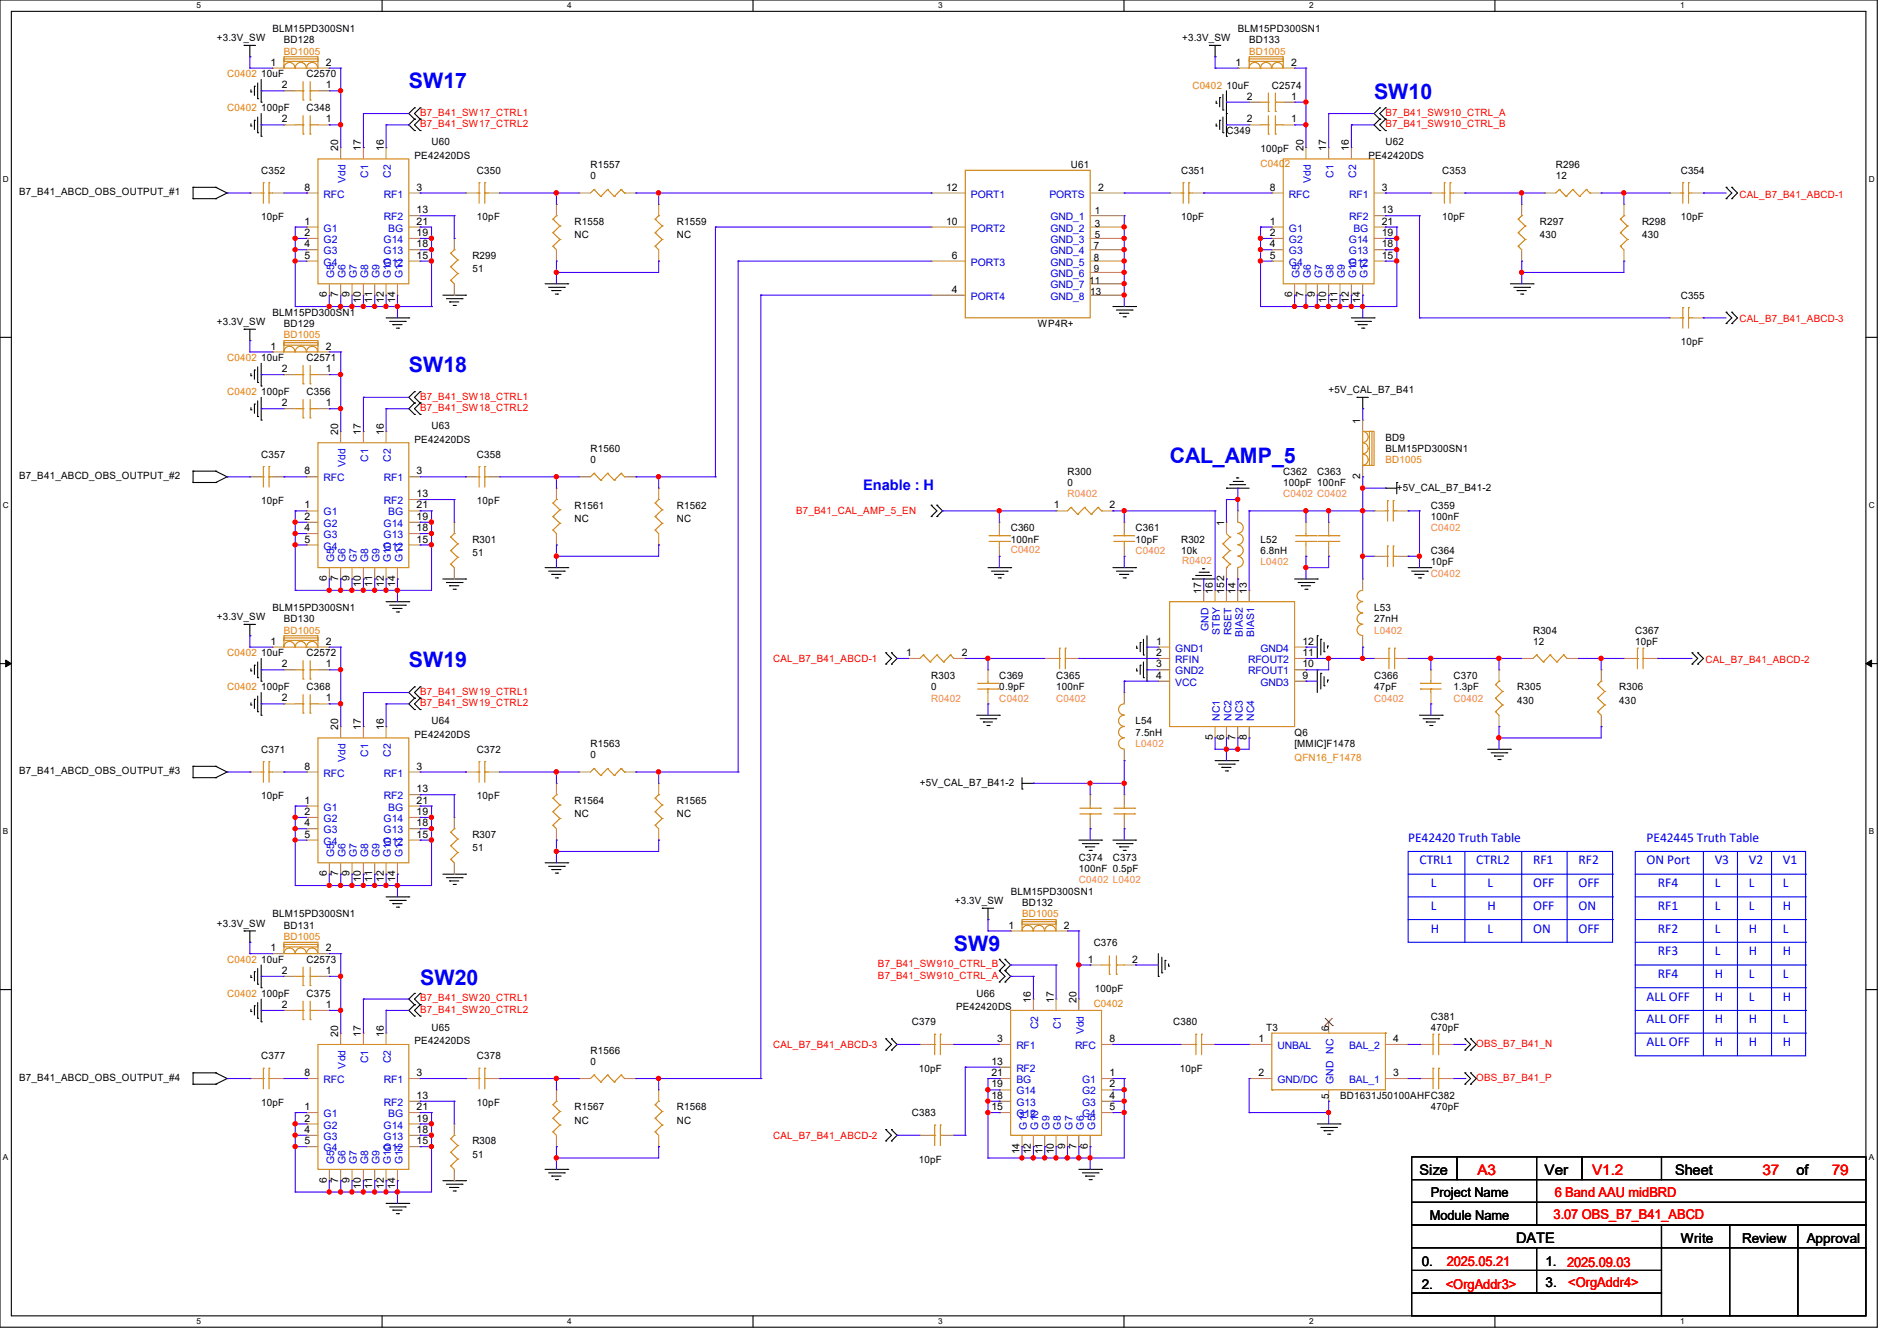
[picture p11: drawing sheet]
<svg xmlns="http://www.w3.org/2000/svg" width="297mm" height="210mm" viewBox="0 0 297 210" stroke-linecap="round" stroke-linejoin="round" font-family="sans-serif">
<defs><g id="words">
<g font-size="3.3" fill="#00f">
<text x="64" y="13.8">SW17</text>
<text x="215.1" y="15.6">SW10</text>
<text x="64" y="58.3">SW18</text>
<text x="183.1" y="72.5">CAL_AMP_5</text>
<text x="64" y="104.5">SW19</text>
<text x="149.4" y="148.9">SW9</text>
<text x="65.8" y="154.3">SW20</text>
</g>
<text font-size="2.3" fill="#00f" x="135.1" y="76.8">Enable : H</text>
<g font-size="2.3">
<text x="222.2" y="184">Size</text>
<text x="241.8" y="184">Ver</text>
<text x="262.3" y="184">Sheet</text>
<text x="281.3" y="184">of</text>
<text x="237.4" y="194.6">DATE</text>
</g>
<g font-size="2.3" fill="#f00">
<text x="231.3" y="184">A3</text>
<text x="249.3" y="184">V1.2</text>
<text x="275.9" y="184">37</text>
<text x="286.8" y="184">79</text>
</g>
<g font-size="2.1" fill="#00f">
<text x="220.5" y="131.8">PE42420 Truth Table</text>
<text x="257.8" y="131.8">PE42445 Truth Table</text>
<text x="222.2" y="135.4">CTRL1</text>
<text x="231.1" y="135.4">CTRL2</text>
<text x="240" y="135.4">RF1</text>
<text x="247.1" y="135.4">RF2</text>
<text x="257.8" y="135.4">ON Port</text>
<text x="268.5" y="135.4">V3</text>
<text x="273.8" y="135.4">V2</text>
<text x="279.1" y="135.4">V1</text>
<text x="224" y="138.9">L</text>
<text x="224" y="142.5">L</text>
<text x="232.9" y="138.9">L</text>
<text x="232.9" y="142.5">H</text>
<text x="240" y="142.5">OFF</text>
<text x="240" y="138.9">OFF</text>
<text x="247.1" y="138.9">OFF</text>
<text x="247.1" y="142.5">ON</text>
<text x="259.6" y="142.5">RF1</text>
<text x="259.6" y="138.9">RF4</text>
<text x="268.5" y="142.5">L</text>
<text x="268.5" y="138.9">L</text>
<text x="273.8" y="138.9">L</text>
<text x="273.8" y="142.5">L</text>
<text x="279.1" y="138.9">L</text>
<text x="279.1" y="142.5">H</text>
<text x="224" y="146">H</text>
<text x="232.9" y="146">L</text>
<text x="240" y="146">ON</text>
<text x="247.1" y="146">OFF</text>
<text x="259.6" y="146">RF2</text>
<text x="259.6" y="149.6">RF3</text>
<text x="268.5" y="146">L</text>
<text x="268.5" y="149.6">L</text>
<text x="273.8" y="146">H</text>
<text x="273.8" y="149.6">H</text>
<text x="279.1" y="146">L</text>
<text x="279.1" y="149.6">H</text>
<text x="259.6" y="153.2">RF4</text>
<text x="268.5" y="153.2">H</text>
<text x="273.8" y="153.2">L</text>
<text x="279.1" y="153.2">L</text>
<text x="257.8" y="160.3">ALL OFF</text>
<text x="257.8" y="156.7">ALL OFF</text>
<text x="268.5" y="160.3">H</text>
<text x="268.5" y="156.7">H</text>
<text x="273.8" y="160.3">H</text>
<text x="273.8" y="156.7">L</text>
<text x="279.1" y="160.3">L</text>
<text x="279.1" y="156.7">H</text>
<text x="257.8" y="163.8">ALL OFF</text>
<text x="268.5" y="163.8">H</text>
<text x="273.8" y="163.8">H</text>
<text x="279.1" y="163.8">H</text>
</g>
<g font-size="2.1">
<text x="223.9" y="191.1">Module Name</text>
<text x="224" y="187.4">Project Name</text>
<text x="263.1" y="194.7">Write</text>
<text x="272.7" y="194.7">Review</text>
<text x="282.9" y="194.7">Approval</text>
<text x="222.6" y="198.2">0.</text>
<text x="222.6" y="201.8">2.</text>
<text x="242" y="198.2">1.</text>
<text x="242" y="201.6">3.</text>
</g>
<g font-size="2.1" fill="#f00">
<text x="243.2" y="191">3.07 OBS_B7_B41_ABCD</text>
<text x="243.4" y="187.4">6 Band AAU midBRD</text>
<text x="226.4" y="201.8">&lt;OrgAddr3&gt;</text>
<text x="226.5" y="198.2">2025.05.21</text>
<text x="245.4" y="198.4">2025.09.03</text>
<text x="245.5" y="201.6">&lt;OrgAddr4&gt;</text>
</g>
<g font-size="1.6">
<text x="42.7" y="5">BLM15PD300SN1</text>
<text x="193.8" y="5">BLM15PD300SN1</text>
<text x="34" y="6.4">+3.3V_SW</text>
<text x="42.3" y="10.3">1</text>
<text x="44.4" y="6.8">BD128</text>
<text x="51" y="10.3">2</text>
<text x="185.1" y="6.4">+3.3V_SW</text>
<text x="193.5" y="10.3">1</text>
<text x="195.6" y="6.8">BD133</text>
<text x="202.1" y="10.3">2</text>
<text x="40.9" y="12.1">10uF</text>
<text x="40.9" y="17.4">100pF</text>
<text x="44.1" y="13.8">2</text>
<text x="48" y="12.1">C2570</text>
<text x="48" y="17.4">C348</text>
<text x="51" y="13.8">1</text>
<text x="192" y="13.9">10uF</text>
<text x="195.2" y="15.6">2</text>
<text x="199.1" y="13.9">C2574</text>
<text x="202.1" y="15.6">1</text>
<text x="44.1" y="19.2">2</text>
<text x="51" y="19.2">1</text>
<text x="53" y="23.7" transform="rotate(-90 53 23.7)">20</text>
<text x="56.5" y="23.7" transform="rotate(-90 56.5 23.7)">17</text>
<text x="60.1" y="23.7" transform="rotate(-90 60.1 23.7)">16</text>
<text x="67.6" y="22.8">U60</text>
<text x="192" y="21">C349</text>
<text x="195.2" y="19.2">2</text>
<text x="197.4" y="23.8">100pF</text>
<text x="202.1" y="19.2">1</text>
<text x="204.1" y="23.7" transform="rotate(-90 204.1 23.7)">20</text>
<text x="207.6" y="23.7" transform="rotate(-90 207.6 23.7)">17</text>
<text x="211.2" y="23.7" transform="rotate(-90 211.2 23.7)">16</text>
<text x="216.9" y="22.8">U62</text>
<text x="40.9" y="27.2">C352</text>
<text x="47.7" y="29.8">8</text>
<text x="64.9" y="24.9">PE42420DS</text>
<text x="65.2" y="29.8">3</text>
<text x="74.7" y="27.2">C350</text>
<text x="92.5" y="26.3">R1557</text>
<text x="92.5" y="28.1">0</text>
<text x="148.1" y="29.8">12</text>
<text x="167.7" y="26.3">U61</text>
<text x="171.9" y="29.8">2</text>
<text x="184.9" y="27.2">C351</text>
<text x="198.8" y="29.8">8</text>
<text x="214.2" y="24.9">PE42420DS</text>
<text x="216.4" y="29.8">3</text>
<text x="225.8" y="27.2">C353</text>
<text x="243.6" y="26.3">R296</text>
<text x="243.6" y="28.1">12</text>
<text x="263.1" y="27.2">C354</text>
<text x="3" y="30.6">B7_B41_ABCD_OBS_OUTPUT_#1</text>
<text x="40.9" y="34.5">10pF</text>
<text x="47.7" y="35.2">1</text>
<text x="65.2" y="33.4">13</text>
<text x="65.2" y="35.2">21</text>
<text x="74.7" y="34.5">10pF</text>
<text x="90" y="35.2">R1558</text>
<text x="106" y="35.2">R1559</text>
<text x="148.1" y="35.2">10</text>
<text x="171.4" y="33.4">1</text>
<text x="171.4" y="35.6">3</text>
<text x="184.9" y="34.5">10pF</text>
<text x="198.8" y="35.2">1</text>
<text x="216.4" y="33.4">13</text>
<text x="216.4" y="35.2">21</text>
<text x="225.8" y="34.5">10pF</text>
<text x="241.1" y="35.2">R297</text>
<text x="257.1" y="35.2">R298</text>
<text x="263.1" y="34.5">10pF</text>
<text x="47.7" y="37">2</text>
<text x="47.7" y="38.7">4</text>
<text x="47.7" y="40.5">5</text>
<text x="65.2" y="40.5">15</text>
<text x="65.2" y="38.7">18</text>
<text x="65.2" y="37">19</text>
<text x="74" y="40.6">R299</text>
<text x="90" y="37.3">NC</text>
<text x="106" y="37.3">NC</text>
<text x="149" y="40.5">6</text>
<text x="171.2" y="38.9">7</text>
<text x="171.2" y="40.9">8</text>
<text x="171.4" y="37.3">5</text>
<text x="198.8" y="37">2</text>
<text x="198.8" y="38.7">4</text>
<text x="198.8" y="40.5">5</text>
<text x="216.4" y="40.5">15</text>
<text x="216.4" y="38.7">18</text>
<text x="216.4" y="37">19</text>
<text x="241.1" y="37.3">430</text>
<text x="257.1" y="37.3">430</text>
<text x="51.2" y="46.6" transform="rotate(-90 51.2 46.6)">6</text>
<text x="53" y="46.6" transform="rotate(-90 53 46.6)">7</text>
<text x="54.7" y="46.6" transform="rotate(-90 54.7 46.6)">9</text>
<text x="56.5" y="47.5" transform="rotate(-90 56.5 47.5)">10</text>
<text x="58.3" y="47.5" transform="rotate(-90 58.3 47.5)">11</text>
<text x="60.1" y="47.5" transform="rotate(-90 60.1 47.5)">12</text>
<text x="61.8" y="47.5" transform="rotate(-90 61.8 47.5)">14</text>
<text x="74" y="42.7">51</text>
<text x="149" y="45.8">4</text>
<text x="170.5" y="44.4">11</text>
<text x="170.7" y="46.2">13</text>
<text x="171.2" y="42.7">9</text>
<text x="202.3" y="46.6" transform="rotate(-90 202.3 46.6)">6</text>
<text x="204.1" y="46.6" transform="rotate(-90 204.1 46.6)">7</text>
<text x="205.9" y="46.6" transform="rotate(-90 205.9 46.6)">9</text>
<text x="207.6" y="47.5" transform="rotate(-90 207.6 47.5)">10</text>
<text x="209.4" y="47.5" transform="rotate(-90 209.4 47.5)">11</text>
<text x="211.2" y="47.5" transform="rotate(-90 211.2 47.5)">12</text>
<text x="213" y="47.5" transform="rotate(-90 213 47.5)">14</text>
<text x="263.1" y="46.8">C355</text>
<text x="34" y="50.9">+3.3V_SW</text>
<text x="42.7" y="49.4">BLM15PD300SN1</text>
<text x="44.4" y="51.2">BD129</text>
<text x="162.5" y="51.2">WP4R+</text>
<text x="40.9" y="56.6">10uF</text>
<text x="42.3" y="54.7">1</text>
<text x="44.1" y="58.3">2</text>
<text x="48" y="56.6">C2571</text>
<text x="51" y="58.3">1</text>
<text x="51" y="54.7">2</text>
<text x="263.1" y="54.1">10pF</text>
<text x="40.9" y="61.9">100pF</text>
<text x="44.1" y="63.6">2</text>
<text x="48" y="61.9">C356</text>
<text x="51" y="63.6">1</text>
<text x="208" y="61.6">+5V_CAL_B7_B41</text>
<text x="40.9" y="71.7">C357</text>
<text x="53" y="68.1" transform="rotate(-90 53 68.1)">20</text>
<text x="56.5" y="68.1" transform="rotate(-90 56.5 68.1)">17</text>
<text x="60.1" y="68.1" transform="rotate(-90 60.1 68.1)">16</text>
<text x="64.9" y="69.3">PE42420DS</text>
<text x="67.6" y="67.2">U63</text>
<text x="74.7" y="71.7">C358</text>
<text x="92.5" y="70.8">R1560</text>
<text x="213" y="66.3" transform="rotate(-90 213 66.3)">1</text>
<text x="216.9" y="69">BD9</text>
<text x="216.9" y="70.8">BLM15PD300SN1</text>
<text x="3" y="75.1">B7_B41_ABCD_OBS_OUTPUT_#2</text>
<text x="47.7" y="74.3">8</text>
<text x="65.2" y="77.9">13</text>
<text x="65.2" y="74.3">3</text>
<text x="92.5" y="72.6">0</text>
<text x="167.1" y="74.3">R300</text>
<text x="167.1" y="76.1">0</text>
<text x="200.9" y="74.3">C362</text>
<text x="200.9" y="76.1">100pF 100nF</text>
<text x="206.2" y="74.3">C363</text>
<text x="213" y="75" transform="rotate(-90 213 75)">2</text>
<text x="218.7" y="76.8">+5V_CAL_B7_B41-2</text>
<text x="40.9" y="78.9">10pF</text>
<text x="47.7" y="79.6">1</text>
<text x="47.7" y="81.4">2</text>
<text x="47.7" y="83.2">4</text>
<text x="65.2" y="79.6">21</text>
<text x="65.2" y="83.2">18</text>
<text x="65.2" y="81.4">19</text>
<text x="74.7" y="78.9">10pF</text>
<text x="90" y="79.7">R1561</text>
<text x="90" y="81.8">NC</text>
<text x="106" y="79.7">R1562</text>
<text x="106" y="81.8">NC</text>
<text x="158.2" y="83.2">C360</text>
<text x="165" y="79.6">1</text>
<text x="173.7" y="79.6">2</text>
<text x="177.8" y="83.2">C361</text>
<text x="191.6" y="82.3" transform="rotate(-90 191.6 82.3)">1</text>
<text x="224" y="79.7">C359</text>
<text x="224" y="81.4">100nF</text>
<text x="47.7" y="85">5</text>
<text x="65.2" y="85">15</text>
<text x="74" y="85">R301</text>
<text x="74" y="87.1">51</text>
<text x="158.2" y="85">100nF</text>
<text x="177.8" y="85">10pF</text>
<text x="184.9" y="85">R302</text>
<text x="184.9" y="86.8">10k</text>
<text x="197.4" y="85">L52</text>
<text x="197.4" y="86.8">6.8nH</text>
<text x="224" y="86.8">C364</text>
<text x="224" y="88.6">10pF</text>
<text x="42.7" y="95.7">BLM15PD300SN1</text>
<text x="51.2" y="91" transform="rotate(-90 51.2 91)">6</text>
<text x="53" y="91" transform="rotate(-90 53 91)">7</text>
<text x="54.7" y="91" transform="rotate(-90 54.7 91)">9</text>
<text x="56.5" y="91.9" transform="rotate(-90 56.5 91.9)">10</text>
<text x="58.3" y="91.9" transform="rotate(-90 58.3 91.9)">11</text>
<text x="60.1" y="91.9" transform="rotate(-90 60.1 91.9)">12</text>
<text x="61.8" y="91.9" transform="rotate(-90 61.8 91.9)">14</text>
<text x="188.1" y="93" transform="rotate(-90 188.1 93)">17</text>
<text x="189.9" y="93" transform="rotate(-90 189.9 93)">16</text>
<text x="191.6" y="93" transform="rotate(-90 191.6 93)">152</text>
<text x="193.4" y="93" transform="rotate(-90 193.4 93)">14</text>
<text x="195.2" y="93" transform="rotate(-90 195.2 93)">13</text>
<text x="215.1" y="95.7">L53</text>
<text x="34" y="97.1">+3.3V_SW</text>
<text x="42.3" y="101">1</text>
<text x="44.4" y="97.4">BD130</text>
<text x="51" y="101">2</text>
<text x="181" y="101">1</text>
<text x="203.9" y="101">12</text>
<text x="215.1" y="97.4">27nH</text>
<text x="240" y="99.2">R304</text>
<text x="240" y="101">12</text>
<text x="256" y="99.2">C367</text>
<text x="256" y="101">10pF</text>
<text x="40.9" y="102.8">10uF</text>
<text x="44.1" y="104.5">2</text>
<text x="48" y="102.8">C2572</text>
<text x="51" y="104.5">1</text>
<text x="141.9" y="102.7">1</text>
<text x="145.8" y="106.3">R303</text>
<text x="150.6" y="102.7">2</text>
<text x="156.5" y="106.3">C369</text>
<text x="165.4" y="106.3">C365</text>
<text x="181" y="102.7">2</text>
<text x="181" y="104.5">3</text>
<text x="181" y="106.3">4</text>
<text x="203.9" y="106.3">9</text>
<text x="203.9" y="104.5">10</text>
<text x="203.9" y="102.7">11</text>
<text x="215.1" y="106.3">C366</text>
<text x="227.6" y="106.3">C370</text>
<text x="40.9" y="108.1">100pF</text>
<text x="44.1" y="109.9">2</text>
<text x="48" y="108.1">C368</text>
<text x="51" y="109.9">1</text>
<text x="67.6" y="113.5">U64</text>
<text x="145.8" y="108.1">0</text>
<text x="156.5" y="108.1">0.9pF</text>
<text x="165.4" y="108.1">100nF</text>
<text x="177.8" y="113.5">L54</text>
<text x="215.1" y="108.1">47pF</text>
<text x="227.6" y="108.1">1.3pF</text>
<text x="237.5" y="108.1">R305</text>
<text x="237.5" y="110.2">430</text>
<text x="253.5" y="108.1">R306</text>
<text x="253.5" y="110.2">430</text>
<text x="40.9" y="117.9">C371</text>
<text x="53" y="114.3" transform="rotate(-90 53 114.3)">20</text>
<text x="56.5" y="114.3" transform="rotate(-90 56.5 114.3)">17</text>
<text x="60.1" y="114.3" transform="rotate(-90 60.1 114.3)">16</text>
<text x="64.9" y="115.6">PE42420DS</text>
<text x="74.7" y="117.9">C372</text>
<text x="92.5" y="117">R1563</text>
<text x="92.5" y="118.8">0</text>
<text x="177.8" y="115.2">7.5nH</text>
<text x="189.9" y="115.9" transform="rotate(-90 189.9 115.9)">5</text>
<text x="191.6" y="115.9" transform="rotate(-90 191.6 115.9)">6</text>
<text x="193.4" y="115.9" transform="rotate(-90 193.4 115.9)">7</text>
<text x="195.2" y="115.9" transform="rotate(-90 195.2 115.9)">8</text>
<text x="202.7" y="115.2">Q6</text>
<text x="202.7" y="117">[MMIC]F1478</text>
<text x="3" y="121.3">B7_B41_ABCD_OBS_OUTPUT_#3</text>
<text x="40.9" y="125.2">10pF</text>
<text x="47.7" y="120.5">8</text>
<text x="47.7" y="125.9">1</text>
<text x="65.2" y="124.1">13</text>
<text x="65.2" y="120.5">3</text>
<text x="65.2" y="125.9">21</text>
<text x="74.7" y="125.2">10pF</text>
<text x="90" y="125.9">R1564</text>
<text x="106" y="125.9">R1565</text>
<text x="144" y="123.1">+5V_CAL_B7_B41-2</text>
<text x="47.7" y="127.6">2</text>
<text x="47.7" y="129.4">4</text>
<text x="47.7" y="131.2">5</text>
<text x="65.2" y="131.2">15</text>
<text x="65.2" y="129.4">18</text>
<text x="65.2" y="127.6">19</text>
<text x="74" y="131.2">R307</text>
<text x="90" y="128">NC</text>
<text x="106" y="128">NC</text>
<text x="51.2" y="137.2" transform="rotate(-90 51.2 137.2)">6</text>
<text x="53" y="137.2" transform="rotate(-90 53 137.2)">7</text>
<text x="54.7" y="137.2" transform="rotate(-90 54.7 137.2)">9</text>
<text x="74" y="133.3">51</text>
<text x="168.9" y="134.8">C374</text>
<text x="168.9" y="136.6">100nF 0.5pF</text>
<text x="174.2" y="134.8">C373</text>
<text x="42.7" y="143.7">BLM15PD300SN1</text>
<text x="56.5" y="138.1" transform="rotate(-90 56.5 138.1)">10</text>
<text x="58.3" y="138.1" transform="rotate(-90 58.3 138.1)">11</text>
<text x="60.1" y="138.1" transform="rotate(-90 60.1 138.1)">12</text>
<text x="61.8" y="138.1" transform="rotate(-90 61.8 138.1)">14</text>
<text x="149.5" y="141.6">+3.3V_SW</text>
<text x="158.2" y="140.1">BLM15PD300SN1</text>
<text x="160" y="141.9">BD132</text>
<text x="34" y="145.1">+3.3V_SW</text>
<text x="42.3" y="149">1</text>
<text x="44.4" y="145.5">BD131</text>
<text x="51" y="149">2</text>
<text x="157.9" y="145.4">1</text>
<text x="166.6" y="145.4">2</text>
<text x="171.2" y="148.1">C376</text>
<text x="40.9" y="150.8">10uF</text>
<text x="44.1" y="152.5">2</text>
<text x="48" y="150.8">C2573</text>
<text x="51" y="152.5">1</text>
<text x="170.3" y="150.8">1</text>
<text x="171.4" y="155.4">100pF</text>
<text x="177.2" y="150.8">2</text>
<text x="40.9" y="156.1">100pF</text>
<text x="44.1" y="157.9">2</text>
<text x="48" y="156.1">C375</text>
<text x="51" y="157.9">1</text>
<text x="67.6" y="161.5">U65</text>
<text x="142.8" y="160.6">C379</text>
<text x="149.7" y="158.2">PE42420DS</text>
<text x="152.9" y="156.1">U66</text>
<text x="161.4" y="157" transform="rotate(-90 161.4 157)">16</text>
<text x="165" y="157" transform="rotate(-90 165 157)">17</text>
<text x="168.5" y="157" transform="rotate(-90 168.5 157)">20</text>
<text x="183.7" y="160.6">C380</text>
<text x="198.2" y="161.5">T3</text>
<text x="208.1" y="161.5" transform="rotate(-90 208.1 161.5)">6</text>
<text x="224" y="159.7">C381</text>
<text x="224" y="161.5">470pF</text>
<text x="40.9" y="165.9">C377</text>
<text x="53" y="162.3" transform="rotate(-90 53 162.3)">20</text>
<text x="56.5" y="162.3" transform="rotate(-90 56.5 162.3)">17</text>
<text x="60.1" y="162.3" transform="rotate(-90 60.1 162.3)">16</text>
<text x="64.9" y="163.6">PE42420DS</text>
<text x="74.7" y="165.9">C378</text>
<text x="92.5" y="165">R1566</text>
<text x="92.5" y="166.8">0</text>
<text x="143.8" y="167.8">10pF</text>
<text x="155.2" y="166.8">13</text>
<text x="156.1" y="163.2">3</text>
<text x="173.7" y="163.2">8</text>
<text x="184.7" y="167.8">10pF</text>
<text x="197" y="163.2">1</text>
<text x="218.1" y="163.2">4</text>
<text x="3" y="169.3">B7_B41_ABCD_OBS_OUTPUT_#4</text>
<text x="40.9" y="173.2">10pF</text>
<text x="47.7" y="168.5">8</text>
<text x="47.7" y="173.9">1</text>
<text x="65.2" y="172.1">13</text>
<text x="65.2" y="168.5">3</text>
<text x="65.2" y="173.9">21</text>
<text x="74.7" y="173.2">10pF</text>
<text x="90" y="173.9">R1567</text>
<text x="106" y="173.9">R1568</text>
<text x="155.2" y="168.5">21</text>
<text x="155.2" y="173.9">15</text>
<text x="155.2" y="172.1">18</text>
<text x="155.2" y="170.3">19</text>
<text x="173.7" y="168.5">1</text>
<text x="173.7" y="170.3">2</text>
<text x="173.7" y="172.1">4</text>
<text x="173.7" y="173.9">5</text>
<text x="197" y="168.5">2</text>
<text x="208.1" y="172.1" transform="rotate(-90 208.1 172.1)">5</text>
<text x="209.8" y="172.1">BD1631J50100AHFC382</text>
<text x="218.1" y="168.5">3</text>
<text x="224" y="173.9">470pF</text>
<text x="47.7" y="175.6">2</text>
<text x="47.7" y="177.4">4</text>
<text x="47.7" y="179.2">5</text>
<text x="65.2" y="179.2">15</text>
<text x="65.2" y="177.4">18</text>
<text x="65.2" y="175.6">19</text>
<text x="74" y="179.2">R308</text>
<text x="90" y="176">NC</text>
<text x="106" y="176">NC</text>
<text x="142.8" y="174.8">C383</text>
<text x="166.8" y="179.9" transform="rotate(-90 166.8 179.9)">9</text>
<text x="168.5" y="179.9" transform="rotate(-90 168.5 179.9)">7</text>
<text x="170.3" y="179.9" transform="rotate(-90 170.3 179.9)">6</text>
<text x="51.2" y="185.2" transform="rotate(-90 51.2 185.2)">6</text>
<text x="53" y="185.2" transform="rotate(-90 53 185.2)">7</text>
<text x="54.7" y="185.2" transform="rotate(-90 54.7 185.2)">9</text>
<text x="74" y="181.4">51</text>
<text x="143.8" y="182.1">10pF</text>
<text x="159.6" y="180.8" transform="rotate(-90 159.6 180.8)">14</text>
<text x="161.4" y="180.8" transform="rotate(-90 161.4 180.8)">12</text>
<text x="163.2" y="180.8" transform="rotate(-90 163.2 180.8)">11</text>
<text x="165" y="180.8" transform="rotate(-90 165 180.8)">10</text>
<text x="56.5" y="186.1" transform="rotate(-90 56.5 186.1)">10</text>
<text x="58.3" y="186.1" transform="rotate(-90 58.3 186.1)">11</text>
<text x="60.1" y="186.1" transform="rotate(-90 60.1 186.1)">12</text>
<text x="61.8" y="186.1" transform="rotate(-90 61.8 186.1)">14</text>
</g>
<g font-size="1.6" fill="#ff8000">
<text x="44.4" y="8.6">BD1005</text>
<text x="195.6" y="8.6">BD1005</text>
<text x="35.6" y="12.1">C0402</text>
<text x="35.6" y="17.4">C0402</text>
<text x="186.7" y="13.9">C0402</text>
<text x="197.4" y="26.2">C0402</text>
<text x="44.4" y="53">BD1005</text>
<text x="35.6" y="56.6">C0402</text>
<text x="35.6" y="61.9">C0402</text>
<text x="216.9" y="72.6">BD1005</text>
<text x="44.4" y="99.2">BD1005</text>
<text x="35.6" y="102.8">C0402</text>
<text x="35.6" y="108.1">C0402</text>
<text x="202.7" y="119.1">QFN16_F1478</text>
<text x="160" y="143.7">BD1005</text>
<text x="44.4" y="147.2">BD1005</text>
<text x="35.6" y="150.8">C0402</text>
<text x="35.6" y="156.1">C0402</text>
<text x="171.2" y="157.7">C0402</text>
</g>
<g font-size="1.6" fill="#f00">
<text x="65.8" y="18.2">B7_B41_SW17_CTRL1</text>
<text x="65.8" y="19.9">B7_B41_SW17_CTRL2</text>
<text x="216.9" y="18.2">B7_B41_SW910_CTRL_A</text>
<text x="216.9" y="19.9">B7_B41_SW910_CTRL_B</text>
<text x="272.4" y="30.9">CAL_B7_B41_ABCD-1</text>
<text x="272.4" y="50.5">CAL_B7_B41_ABCD-3</text>
<text x="65.8" y="62.6">B7_B41_SW18_CTRL1</text>
<text x="65.8" y="64.4">B7_B41_SW18_CTRL2</text>
<text x="124.6" y="80.6">B7_B41_CAL_AMP_5_EN</text>
<text x="121.1" y="103.7">CAL_B7_B41_ABCD-1</text>
<text x="267" y="103.8">CAL_B7_B41_ABCD-2</text>
<text x="65.8" y="108.8">B7_B41_SW19_CTRL1</text>
<text x="65.8" y="110.6">B7_B41_SW19_CTRL2</text>
<text x="137.5" y="151.5">B7_B41_SW910_CTRL_B</text>
<text x="137.5" y="153.3">B7_B41_SW910_CTRL_A</text>
<text x="65.8" y="156.8">B7_B41_SW20_CTRL1</text>
<text x="65.8" y="158.6">B7_B41_SW20_CTRL2</text>
<text x="121.1" y="164.1">CAL_B7_B41_ABCD-3</text>
<text x="231.1" y="164">OBS_B7_B41_N</text>
<text x="231.1" y="169.3">OBS_B7_B41_P</text>
<text x="121.1" y="178.3">CAL_B7_B41_ABCD-2</text>
</g>
<g font-size="1.6" fill="#00c">
<text x="54.1" y="28.7" transform="rotate(-90 54.1 28.7)">Vdd</text>
<text x="57.7" y="27.9" transform="rotate(-90 57.7 27.9)">C1</text>
<text x="61.2" y="27.9" transform="rotate(-90 61.2 27.9)">C2</text>
<text x="205.2" y="28.7" transform="rotate(-90 205.2 28.7)">Vdd</text>
<text x="208.8" y="27.9" transform="rotate(-90 208.8 27.9)">C1</text>
<text x="212.3" y="27.9" transform="rotate(-90 212.3 27.9)">C2</text>
<text x="50.7" y="30.9">RFC</text>
<text x="60.1" y="34.5">RF2</text>
<text x="60.1" y="30.9">RF1</text>
<text x="152" y="30.9">PORT1</text>
<text x="164.3" y="30.9">PORTS</text>
<text x="164.5" y="34.5">GND_1</text>
<text x="201.8" y="30.9">RFC</text>
<text x="211.2" y="34.5">RF2</text>
<text x="211.2" y="30.9">RF1</text>
<text x="50.7" y="36.3">G1</text>
<text x="50.7" y="38.1">G2</text>
<text x="50.7" y="39.8">G3</text>
<text x="50.7" y="41.6">G4</text>
<text x="60.1" y="41.6">G12</text>
<text x="60.1" y="39.8">G13</text>
<text x="60.1" y="38.1">G14</text>
<text x="60.8" y="36.3">BG</text>
<text x="152" y="41.6">PORT3</text>
<text x="152" y="36.3">PORT2</text>
<text x="164.5" y="36.3">GND_2</text>
<text x="164.5" y="38.1">GND_3</text>
<text x="164.5" y="39.8">GND_4</text>
<text x="164.5" y="41.6">GND_5</text>
<text x="201.8" y="36.3">G1</text>
<text x="201.8" y="38.1">G2</text>
<text x="201.8" y="39.8">G3</text>
<text x="201.8" y="41.6">G4</text>
<text x="211.2" y="41.6">G12</text>
<text x="211.2" y="39.8">G13</text>
<text x="211.2" y="38.1">G14</text>
<text x="211.9" y="36.3">BG</text>
<text x="52.3" y="43.6" transform="rotate(-90 52.3 43.6)">G5</text>
<text x="54.1" y="43.6" transform="rotate(-90 54.1 43.6)">G6</text>
<text x="55.9" y="43.6" transform="rotate(-90 55.9 43.6)">G7</text>
<text x="57.7" y="43.6" transform="rotate(-90 57.7 43.6)">G8</text>
<text x="59.4" y="43.6" transform="rotate(-90 59.4 43.6)">G9</text>
<text x="61.2" y="43.6" transform="rotate(-90 61.2 43.6)">G10</text>
<text x="63" y="43.6" transform="rotate(-90 63 43.6)">G11</text>
<text x="152" y="46.9">PORT4</text>
<text x="164.5" y="43.4">GND_6</text>
<text x="164.5" y="45.2">GND_7</text>
<text x="164.5" y="46.9">GND_8</text>
<text x="203.5" y="43.6" transform="rotate(-90 203.5 43.6)">G5</text>
<text x="205.2" y="43.6" transform="rotate(-90 205.2 43.6)">G6</text>
<text x="207" y="43.6" transform="rotate(-90 207 43.6)">G7</text>
<text x="208.8" y="43.6" transform="rotate(-90 208.8 43.6)">G8</text>
<text x="210.6" y="43.6" transform="rotate(-90 210.6 43.6)">G9</text>
<text x="212.3" y="43.6" transform="rotate(-90 212.3 43.6)">G10</text>
<text x="214.1" y="43.6" transform="rotate(-90 214.1 43.6)">G11</text>
<text x="50.7" y="75.4">RFC</text>
<text x="54.1" y="73.1" transform="rotate(-90 54.1 73.1)">Vdd</text>
<text x="57.7" y="72.3" transform="rotate(-90 57.7 72.3)">C1</text>
<text x="60.1" y="75.4">RF1</text>
<text x="61.2" y="72.3" transform="rotate(-90 61.2 72.3)">C2</text>
<text x="50.7" y="80.7">G1</text>
<text x="50.7" y="82.5">G2</text>
<text x="60.1" y="82.5">G14</text>
<text x="60.1" y="79">RF2</text>
<text x="60.8" y="80.7">BG</text>
<text x="50.7" y="84.3">G3</text>
<text x="50.7" y="86.1">G4</text>
<text x="52.3" y="88" transform="rotate(-90 52.3 88)">G5</text>
<text x="54.1" y="88" transform="rotate(-90 54.1 88)">G6</text>
<text x="55.9" y="88" transform="rotate(-90 55.9 88)">G7</text>
<text x="57.7" y="88" transform="rotate(-90 57.7 88)">G8</text>
<text x="59.4" y="88" transform="rotate(-90 59.4 88)">G9</text>
<text x="60.1" y="86.1">G12</text>
<text x="60.1" y="84.3">G13</text>
<text x="61.2" y="88" transform="rotate(-90 61.2 88)">G10</text>
<text x="63" y="88" transform="rotate(-90 63 88)">G11</text>
<text x="189.2" y="98.8" transform="rotate(-90 189.2 98.8)">GND</text>
<text x="191" y="99.4" transform="rotate(-90 191 99.4)">STBY</text>
<text x="192.8" y="99.5" transform="rotate(-90 192.8 99.5)">RSET</text>
<text x="194.6" y="99.8" transform="rotate(-90 194.6 99.8)">BIAS2</text>
<text x="196.3" y="99.8" transform="rotate(-90 196.3 99.8)">BIAS1</text>
<text x="184" y="102.1">GND1</text>
<text x="184" y="103.8">RFIN</text>
<text x="184" y="105.6">GND2</text>
<text x="184" y="107.4">VCC</text>
<text x="195.4" y="105.6">RFOUT1</text>
<text x="195.4" y="103.8">RFOUT2</text>
<text x="197.4" y="107.4">GND3</text>
<text x="197.4" y="102.1">GND4</text>
<text x="191" y="112.9" transform="rotate(-90 191 112.9)">NC1</text>
<text x="192.8" y="112.9" transform="rotate(-90 192.8 112.9)">NC2</text>
<text x="194.6" y="112.9" transform="rotate(-90 194.6 112.9)">NC3</text>
<text x="196.3" y="112.9" transform="rotate(-90 196.3 112.9)">NC4</text>
<text x="54.1" y="119.3" transform="rotate(-90 54.1 119.3)">Vdd</text>
<text x="57.7" y="118.5" transform="rotate(-90 57.7 118.5)">C1</text>
<text x="61.2" y="118.5" transform="rotate(-90 61.2 118.5)">C2</text>
<text x="50.7" y="121.6">RFC</text>
<text x="60.1" y="125.2">RF2</text>
<text x="60.1" y="121.6">RF1</text>
<text x="50.7" y="127">G1</text>
<text x="50.7" y="128.7">G2</text>
<text x="50.7" y="130.5">G3</text>
<text x="60.1" y="130.5">G13</text>
<text x="60.1" y="128.7">G14</text>
<text x="60.8" y="127">BG</text>
<text x="50.7" y="132.3">G4</text>
<text x="52.3" y="134.2" transform="rotate(-90 52.3 134.2)">G5</text>
<text x="54.1" y="134.2" transform="rotate(-90 54.1 134.2)">G6</text>
<text x="55.9" y="134.2" transform="rotate(-90 55.9 134.2)">G7</text>
<text x="57.7" y="134.2" transform="rotate(-90 57.7 134.2)">G8</text>
<text x="59.4" y="134.2" transform="rotate(-90 59.4 134.2)">G9</text>
<text x="60.1" y="132.3">G12</text>
<text x="61.2" y="134.2" transform="rotate(-90 61.2 134.2)">G10</text>
<text x="63" y="134.2" transform="rotate(-90 63 134.2)">G11</text>
<text x="162.6" y="161.2" transform="rotate(-90 162.6 161.2)">C2</text>
<text x="166.1" y="161.2" transform="rotate(-90 166.1 161.2)">C1</text>
<text x="54.1" y="167.3" transform="rotate(-90 54.1 167.3)">Vdd</text>
<text x="57.7" y="166.5" transform="rotate(-90 57.7 166.5)">C1</text>
<text x="61.2" y="166.5" transform="rotate(-90 61.2 166.5)">C2</text>
<text x="159.1" y="167.9">RF2</text>
<text x="159.1" y="164.3">RF1</text>
<text x="168.3" y="164.3">RFC</text>
<text x="169.7" y="162" transform="rotate(-90 169.7 162)">Vdd</text>
<text x="200" y="164.3">UNBAL</text>
<text x="211.2" y="164.3">BAL_2</text>
<text x="50.7" y="169.6">RFC</text>
<text x="60.1" y="173.2">RF2</text>
<text x="60.1" y="169.6">RF1</text>
<text x="159.1" y="169.6">BG</text>
<text x="159.1" y="173.2">G13</text>
<text x="159.1" y="171.4">G14</text>
<text x="169.4" y="169.6">G1</text>
<text x="169.4" y="171.4">G2</text>
<text x="169.4" y="173.2">G3</text>
<text x="200" y="169.6">GND/DC</text>
<text x="208.8" y="169.8" transform="rotate(-90 208.8 169.8)">GND NC</text>
<text x="211.2" y="169.6">BAL_1</text>
<text x="50.7" y="175">G1</text>
<text x="50.7" y="176.7">G2</text>
<text x="50.7" y="178.5">G3</text>
<text x="60.1" y="178.5">G13</text>
<text x="60.1" y="176.7">G14</text>
<text x="60.8" y="175">BG</text>
<text x="159.1" y="175">G12</text>
<text x="160.8" y="176.9" transform="rotate(-90 160.8 176.9)">G11</text>
<text x="162.6" y="176.9" transform="rotate(-90 162.6 176.9)">G10</text>
<text x="164.3" y="176.9" transform="rotate(-90 164.3 176.9)">G9</text>
<text x="166.1" y="176.9" transform="rotate(-90 166.1 176.9)">G8</text>
<text x="167.9" y="176.9" transform="rotate(-90 167.9 176.9)">G7</text>
<text x="169.4" y="175">G4</text>
<text x="169.7" y="176.9" transform="rotate(-90 169.7 176.9)">G6</text>
<text x="171.5" y="176.9" transform="rotate(-90 171.5 176.9)">G5</text>
<text x="50.7" y="180.3">G4</text>
<text x="52.3" y="182.2" transform="rotate(-90 52.3 182.2)">G5</text>
<text x="54.1" y="182.2" transform="rotate(-90 54.1 182.2)">G6</text>
<text x="55.9" y="182.2" transform="rotate(-90 55.9 182.2)">G7</text>
<text x="57.7" y="182.2" transform="rotate(-90 57.7 182.2)">G8</text>
<text x="59.4" y="182.2" transform="rotate(-90 59.4 182.2)">G9</text>
<text x="60.1" y="180.3">G12</text>
<text x="61.2" y="182.2" transform="rotate(-90 61.2 182.2)">G10</text>
<text x="63" y="182.2" transform="rotate(-90 63 182.2)">G11</text>
</g>
<g font-size="1.6" fill="#ff8040">
<text x="167.1" y="77.9">R0402</text>
<text x="200.9" y="77.9">C0402 C0402</text>
<text x="224" y="83.2">C0402</text>
<text x="158.2" y="86.6">C0402</text>
<text x="177.8" y="86.8">C0402</text>
<text x="185.1" y="88.4">R0402</text>
<text x="197.4" y="88.6">L0402</text>
<text x="224" y="90.3">C0402</text>
<text x="215.1" y="99.2">L0402</text>
<text x="145.8" y="109.9">R0402</text>
<text x="156.5" y="109.9">C0402</text>
<text x="165.4" y="109.9">C0402</text>
<text x="215.1" y="109.9">C0402</text>
<text x="227.6" y="109.9">C0402</text>
<text x="177.8" y="117">L0402</text>
<text x="168.9" y="138.3">C0402 L0402</text>
</g>
<g font-size="1.3">
<text x="30.8" y="1.3">5</text>
<text x="88.8" y="1.3">4</text>
<text x="146.9" y="1.3">3</text>
<text x="205" y="1.3">2</text>
<text x="263.1" y="1.3">1</text>
<text x=".5" y="28.4">D</text>
<text x="292.6" y="28.4">D</text>
<text x=".5" y="79.5">C</text>
<text x="292.6" y="79.5">C</text>
<text x=".5" y="130.6">B</text>
<text x="292.6" y="130.6">B</text>
<text x=".5" y="181.7">A</text>
<text x="292.6" y="181.7">A</text>
<text x="30.8" y="207.4">5</text>
<text x="88.8" y="207.4">4</text>
<text x="146.9" y="207.4">3</text>
<text x="205" y="207.4">2</text>
<text x="263.1" y="207.4">1</text>
</g>
</g></defs>
<path d="M0 0h293.9v207.9h-293.9zM1.8 1.8h290.3v204.3h-290.3z" fill="none" stroke="#000" stroke-width=".17"/>
<g fill="#fff">
<path d="M30.8 .2h.7v1.4h-.7z"/>
<path d="M30.8 206.2h.7v1.4h-.7z"/>
</g>
<path d="M59.8 0v1.8M59.8 206.1v1.8" fill="none" stroke="#000" stroke-width=".17"/>
<g fill="#fff">
<path d="M88.8 .2h.7v1.4h-.7z"/>
<path d="M88.8 206.2h.7v1.4h-.7z"/>
</g>
<path d="M117.9 0v1.8M117.9 206.1v1.8" fill="none" stroke="#000" stroke-width=".17"/>
<g fill="#fff">
<path d="M146.9 .2h.7v1.4h-.7z"/>
<path d="M146.9 206.2h.7v1.4h-.7z"/>
</g>
<path d="M176 0v1.8M176 206.1v1.8" fill="none" stroke="#000" stroke-width=".17"/>
<g fill="#fff">
<path d="M205 .2h.7v1.4h-.7z"/>
<path d="M205 206.2h.7v1.4h-.7z"/>
</g>
<path d="M234.1 0v1.8M234.1 206.1v1.8" fill="none" stroke="#000" stroke-width=".17"/>
<g fill="#fff">
<path d="M263.1 .2h.6v1.4h-.6z"/>
<path d="M263.1 206.2h.6v1.4h-.6z"/>
<path d="M.5 27.3h.9v1.4h-.9z"/>
<path d="M292.6 27.3h.9v1.4h-.9z"/>
<path d="M.5 78.4h.9v1.4h-.9z"/>
<path d="M292.6 78.4h.9v1.4h-.9z"/>
</g>
<path d="M0 52.8h1.8M292.1 52.8h1.8" fill="none" stroke="#000" stroke-width=".17"/>
<g fill="#fff">
<path d="M.5 129.5h.8v1.4h-.8z"/>
<path d="M292.6 129.5h.8v1.4h-.8z"/>
</g>
<path d="M0 103.9h1.8M292.1 103.9h1.8" fill="none" stroke="#000" stroke-width=".17"/>
<path d="M.9 103.4l.9 .5-.9 .5zM292.1 103.9l.9-.5v1z" fill="#000" stroke="#000" stroke-width=".16"/>
<g fill="#fff">
<path d="M.5 180.5h.8v1.4h-.8z"/>
<path d="M292.6 180.5h.8v1.4h-.8z"/>
</g>
<g fill="none" stroke="#000" stroke-width=".17">
<path d="M38.2 7.1h.1M38.2 7.1h1.8M39.1 8.9h.1M39.1 7.1v1.8M39.3 19.7h.1M39.3 14.4h.1M39.3 14.1v.3M39.3 19.4v.3M39.8 18.8h.1M39.8 13.5h.1M39.8 13.5v1.4M39.8 18.8v1.5"/>
<path d="M40.3 15.5h.1M40.3 13v2.5M40.3 18.3v2.5M40.9 16h.1M40.9 12.4v3.6M40.9 17.8v3.5M64.9 18.7h.1M64.9 16.9h.1M64.9 16.9l-.9 .9 .9 .9M64.9 18.7l-.9 .9 .9 .8M65.8 16.9h.1M65.8 18.7h.1"/>
<path d="M65.8 16.9l-.9 .9 .9 .9M65.8 18.7l-.9 .9 .9 .8M189.4 7.1h.1M189.4 7.1h1.7M190.2 8.9h.1M190.2 7.1v1.8M190.4 19.7h.1M190.4 16.2h.1M190.4 15.8v.4M190.4 19.4v.3M191 18.8h.1M191 15.3h.1"/>
<path d="M191 15.3v1.4M191 18.8v1.5M191.5 17.2h.1M191.5 14.8v2.4M191.5 18.3v2.5M192 17.8h.1M192 14.2v7.1M216 18.7h.1M216 16.9h.1M216 16.9l-.9 .9 .9 .9M216 18.7l-.9 .9 .9 .8M216.9 16.9h.1"/>
<path d="M216.9 18.7h.1M216.9 16.9l-.9 .9 .9 .9M216.9 18.7l-.9 .9 .9 .8M30.2 31.1h.1M30.2 29.3h.1M30.2 29.3h3.6M30.2 31.1h3.6M30.2 29.3v1.8M33.8 29.3h.1M33.8 31.1h.1M33.8 29.3l1.8 .9M35.6 30.2h.1"/>
<path d="M35.6 30.2l-1.8 .9M40.3 20.8h.1M40.9 21.3h.1M64.9 20.4h.1M65.8 20.4h.1M191.5 20.8h.1M192 21.3h.1M216 20.4h.1M216.9 20.4h.1M270.3 29.3h.1M270.3 31.1h.1M270.3 29.3l.8 .9-.8 .9"/>
<path d="M271.1 29.3h.1M271.1 31.1h.1M271.1 29.3l.9 .9-.9 .9M38.2 51.6h.1M38.2 51.6h1.8M39.1 53.3h.1M39.1 51.6v1.7M39.3 58.8h.1M39.3 58.5v.3M39.8 58h.1M39.8 58v1.4M40.3 59.9h.1"/>
<path d="M40.3 57.4v2.5M40.9 56.9v3.6M60.5 49.8h3.5M61 50.3h2.5M61.5 50.8h.1M61.5 50.8h1.4M62.1 51.4h.3M62.4 51.4h.1M63.5 50.3h.1M64 49.8h.1M69.3 46.2h3.6M69.9 46.8h2.4"/>
<path d="M70.4 47.3h.1M70.4 47.3h1.4M71 47.8h.3M71.3 47.8h.1M72.3 46.8h.1M72.9 46.2h.1M85.3 44.4h3.6M85.9 45h2.4M86.4 45.5h.1M86.4 45.5h1.4M87 46.1h.3M87.3 46.1h.1"/>
<path d="M88.3 45h.1M88.9 44.4h.1M174.2 48h3.6M174.8 48.6h2.4M175.3 49.1h.1M175.3 49.1h1.4M175.9 49.6h.3M176.2 49.6h.1M177.2 48.6h.1M177.8 48h.1M211.6 49.8h3.5M212.1 50.3h2.5"/>
<path d="M212.6 50.8h.1M212.6 50.8h1.5M213.2 51.4h.3M213.5 51.4h.1M214.6 50.3h.1M215.1 49.8h.1M236.5 44.4h3.5M237 45h2.5M237.5 45.5h.1M237.5 45.5h1.5M238.1 46.1h.3M238.4 46.1h.1"/>
<path d="M239.5 45h.1M240 44.4h.1M270.3 48.9h.1M270.3 50.7h.1M270.3 48.9l.8 .9-.8 .9M271.1 48.9h.1M271.1 50.7h.1M271.1 48.9l.9 .9-.9 .9M30.2 75.6h.1M30.2 73.8h.1M30.2 73.8v1.8M30.2 73.8h3.6"/>
<path d="M30.2 75.6h3.6M33.8 73.8h.1M33.8 75.6h.1M33.8 73.8l1.8 .9M35.6 74.7h.1M35.6 74.7l-1.8 .9M39.3 64.2h.1M39.3 63.8v.4M39.8 63.3h.1M39.8 63.3v1.4M40.3 65.2h.1M40.3 62.8v2.4"/>
<path d="M40.9 65.8h.1M40.9 60.5h.1M40.9 62.2v3.6M64.9 63.1h.1M64.9 61.3h.1M64.9 64.9h.1M64.9 61.3l-.9 .9 .9 .9M64.9 63.1l-.9 .9 .9 .9M65.8 61.3h.1M65.8 63.1h.1M65.8 64.9h.1M65.8 61.3l-.9 .9 .9 .9"/>
<path d="M65.8 63.1l-.9 .9 .9 .9M145.8 79.1h.1M145.8 79.1l.9 .9-.9 .9M146.7 79.1h.1M146.7 79.1l.9 .9-.9 .9M192 76.5h.1M192 76.5h3.6M192.6 75.9h.1M192.6 75.9h2.4M193.1 75.4h1.4M193.6 74.8h.1M193.6 74.8h.4"/>
<path d="M194.5 75.4h.1M212.5 62.2h.1M212.5 62.2h1.7M213.4 64h.1M213.4 62.2v1.8M216.9 76.5h.1M216.9 76.5h1.8M218.7 75.6h.1M218.7 75.6v1.7M38.2 97.8h.1M38.2 97.8h1.8M39.1 99.6h.1"/>
<path d="M39.1 97.8v1.8M60.5 94.2h3.5M61 94.8h2.5M61.5 95.3h.1M61.5 95.3h1.4M62.1 95.8h.3M62.4 95.8h.1M63.5 94.8h.1M64 94.2h.1M69.3 90.7h3.6M69.9 91.2h2.4M70.4 91.7h.1"/>
<path d="M70.4 91.7h1.4M71 92.3h.3M71.3 92.3h.1M72.3 91.2h.1M72.9 90.7h.1M85.3 88.9h3.6M85.9 89.5h2.4M86.4 90h.1M86.4 90h1.4M87 90.5h.3M87.3 90.5h.1M88.3 89.5h.1"/>
<path d="M88.9 88.9h.1M145.8 80.9h.1M146.7 80.9h.1M154.7 88.9h3.5M155.2 89.5h2.5M155.7 90h.1M155.7 90h1.5M156.3 90.5h.3M156.6 90.5h.1M157.7 89.5h.1M158.2 88.9h.1M174.2 88.9h3.6"/>
<path d="M174.8 89.5h2.4M175.3 90h.1M175.3 90h1.4M175.9 90.5h.3M176.2 90.5h.1M177.2 89.5h.1M177.8 88.9h.1M179.6 99.6v7.1M186.7 90.7h.1M186.7 90.7h3.5M187.2 90.1h.1M187.2 90.1h2.5"/>
<path d="M187.7 89.6h1.5M188.3 89.1h.1M188.3 89.1h.3M189.2 89.6h.1M202.7 90.7h3.5M203.2 91.2h2.5M203.8 91.7h.1M203.8 91.7h1.4M204.3 92.3h.3M204.6 92.3h.1M205.7 91.2h.1M206.2 90.7h.1"/>
<path d="M206.2 99.6h.1M206.2 99.6v3.5M220.5 88.9h3.5M221 89.5h2.5M221.5 90h.1M221.5 90h1.5M222.1 90.5h.3M222.4 90.5h.1M223.5 89.5h.1M224 88.9h.1M39.3 110.4h.1M39.3 105.1h.1"/>
<path d="M39.3 104.7v.4M39.3 110.1v.3M39.8 109.5h.1M39.8 104.2h.1M39.8 104.2v1.4M39.8 109.5v1.5M40.3 111.5h.1M40.3 106.1h.1M40.3 103.7v2.4M40.3 109v2.5M40.9 112h.1M40.9 106.7h.1"/>
<path d="M40.9 103.1v3.6M40.9 108.5v3.5M64.9 109.3h.1M64.9 107.6h.1M64.9 111.1h.1M64.9 107.6l-.9 .9 .9 .8M64.9 109.3l-.9 .9 .9 .9M65.8 107.6h.1M65.8 109.3h.1M65.8 111.1h.1M65.8 107.6l-.9 .9 .9 .8M65.8 109.3l-.9 .9 .9 .9"/>
<path d="M138.7 104h.1M138.7 102.2h.1M138.7 102.2l.9 .9-.9 .9M139.6 102.2h.1M139.6 104h.1M139.6 102.2l.9 .9-.9 .9M152.9 112h3.6M153.5 112.6h2.4M154 113.1h.1M154 113.1h1.4M154.5 113.6h.4M154.9 113.6h.1"/>
<path d="M155.9 112.6h.1M156.5 112h.1M178 101.5h.1M178 105.1h.1M178 101.2v.3M178 104.7v.4M178.5 100.6h.1M178.5 104.2h.1M178.5 100.6v1.5M178.5 104.2v1.4M179 102.6h.1M179 106.1h.1"/>
<path d="M179 100.1v2.5M179 103.7v2.4M179.6 103.1h.1M179.6 106.7h.1M190.2 119.1h3.6M190.8 119.7h2.5M193.3 119.7h.1M193.8 119.1h.1M206.2 104.9h.1M206.2 104.9v3.6M206.8 100.1h.1M206.8 105.5h.1"/>
<path d="M206.8 100.1v2.5M206.8 105.5v2.4M207.3 102.1h.1M207.3 107.4h.1M207.3 100.6v1.5M207.3 106v1.4M207.9 101.2h.1M207.9 106.5h.1M207.9 101.2v.3M207.9 106.5v.3M222.2 112h3.6M222.8 112.6h2.5"/>
<path d="M223.3 113.1h.1M223.3 113.1h1.4M223.9 113.6h.3M224.2 113.6h.1M225.3 112.6h.1M225.8 112h.1M232.9 117.3h3.6M233.5 117.9h2.4M234 118.4h.1M234 118.4h1.4M234.5 119h.4M234.9 119h.1"/>
<path d="M235.9 117.9h.1M236.5 117.3h.1M264.9 102.2h.1M264.9 104h.1M264.9 102.2l.9 .9-.9 .9M265.8 102.2h.1M265.8 104h.1M265.8 102.2l.9 .9-.9 .9M30.2 121.8h.1M30.2 120h.1M30.2 120v1.8M30.2 120h3.6"/>
<path d="M30.2 121.8h3.6M33.8 120h.1M33.8 121.8h.1M33.8 120l1.8 .9M35.6 120.9h.1M35.6 120.9l-1.8 .9M69.3 136.9h3.6M69.9 137.5h2.4M70.4 138h.1M70.4 138h1.4M71 138.5h.3M71.3 138.5h.1"/>
<path d="M72.3 137.5h.1M72.9 136.9h.1M85.3 135.1h3.6M85.9 135.7h2.4M86.4 136.2h.1M86.4 136.2h1.4M87 136.7h.3M87.3 136.7h.1M88.3 135.7h.1M88.9 135.1h.1M160 123.6h.1M160 122.7h1.8"/>
<path d="M160 121.8v1.8M161.8 122.7h.1M168.9 131.6h3.6M169.5 132.1h2.4M170 132.6h.1M170 132.6h1.4M170.5 133.2h.4M170.9 133.2h.1M171.9 132.1h.1M172.5 131.6h.1M174.2 131.6h3.6M174.8 132.1h2.4"/>
<path d="M175.3 132.6h.1M175.3 132.6h1.4M175.9 133.2h.3M176.2 133.2h.1M177.2 132.1h.1M177.8 131.6h.1M191.3 120.2h.1M191.3 120.2h1.4M191.9 120.7h.3M192.2 120.7h.1M0 155h1.8M38.2 145.8h.1"/>
<path d="M38.2 145.8h1.8M39.1 147.6h.1M39.1 145.8v1.8M39.3 158.4h.1M39.3 153.1h.1M39.3 152.7v.4M39.3 158.1v.3M39.8 157.5h.1M39.8 152.2h.1M39.8 152.2v1.4M39.8 157.5v1.5M40.3 159.5h.1"/>
<path d="M40.3 154.1h.1M40.3 151.7v2.4M40.3 157v2.5M40.9 154.7h.1M40.9 151.1v3.6M40.9 156.5v3.5M60.5 140.5h3.5M61 141h2.5M61.5 141.5h.1M61.5 141.5h1.4M62.1 142.1h.3M62.4 142.1h.1"/>
<path d="M63.5 141h.1M64 140.5h.1M64.9 157.4h.1M64.9 155.6h.1M64.9 159.1h.1M64.9 155.6l-.9 .9 .9 .9M64.9 157.4l-.9 .8 .9 .9M65.8 155.6h.1M65.8 157.4h.1M65.8 159.1h.1M65.8 155.6l-.9 .9 .9 .9M65.8 157.4l-.9 .8 .9 .9"/>
<path d="M153.8 142.2h.1M153.8 142.2h1.8M154.7 144h.1M154.7 142.2v1.8M156.5 152h.1M156.5 150.2h.1M156.5 153.8h.1M156.5 150.2l.9 .9-.9 .9M156.5 152l.9 .9-.9 .9M157.4 150.2h.1M157.4 152h.1M157.4 153.8h.1"/>
<path d="M157.4 150.2l.8 .9-.8 .9M157.4 152l.8 .9-.8 .9M181.4 152.9h.1M181.4 149.4v3.5M181.9 152.4h.1M181.9 149.9v2.5M182.4 150.4h.1M182.4 150.4v1.4M183 151.3h.1M183 151v.3M292.1 155h1.8M30.2 169.8h.1"/>
<path d="M30.2 168h.1M30.2 168v1.8M30.2 168h3.6M30.2 169.8h3.6M33.8 168h.1M33.8 169.8h.1M33.8 168l1.8 .9M35.6 168.9h.1M35.6 168.9l-1.8 .9M40.9 160h.1M138.7 164.5h.1M138.7 162.7h.1"/>
<path d="M138.7 178.7h.1M138.7 176.9h.1M138.7 162.7l.9 .9-.9 .9M138.7 176.9l.9 .9-.9 .9M139.6 162.7h.1M139.6 164.5h.1M139.6 176.9h.1M139.6 178.7h.1M139.6 162.7l.9 .9-.9 .9M139.6 176.9l.9 .9-.9 .9M206.2 176h3.6M206.8 176.6h2.5"/>
<path d="M207.3 177.1h.1M207.3 177.1h1.4M207.9 177.6h.3M208.2 177.6h.1M209.3 176.6h.1M209.8 176h.1M229.4 164.5h.1M229.4 162.7h.1M229.4 169.8h.1M229.4 168h.1M229.4 162.7l.9 .9-.9 .9M229.4 168l.9 .9-.9 .9"/>
<path d="M230.3 164.5h.1M230.3 162.7h.1M230.3 169.8h.1M230.3 168h.1M230.3 162.7l.8 .9-.8 .9M230.3 168l.8 .9-.8 .9M60.5 188.5h3.5M61 189h2.5M61.5 189.5h.1M61.5 189.5h1.4M62.1 190.1h.3M62.4 190.1h.1"/>
<path d="M63.5 189h.1M64 188.5h.1M69.3 184.9h3.6M69.9 185.5h2.4M70.4 186h.1M70.4 186h1.4M71 186.5h.3M71.3 186.5h.1M72.3 185.5h.1M72.9 184.9h.1M85.3 183.1h3.6M85.9 183.7h2.4"/>
<path d="M86.4 184.2h.1M86.4 184.2h1.4M87 184.7h.3M87.3 184.7h.1M88.3 183.7h.1M88.9 183.1h.1M168.9 183.1h3.6M169.5 183.7h2.4M170 184.2h.1M170 184.2h1.4M170.5 184.7h.4M170.9 184.7h.1"/>
<path d="M171.9 183.7h.1M172.5 183.1h.1M221 188.3h19.6v3.6h-19.6zM221 195.4h19.6v3.6h-19.6zM221 181.2h7.1v3.5h-7.1zM221 191.9h39.1v3.5h-39.1zM221 184.7h19.6v3.6h-19.6zM221 199h19.6v3.5h-19.6zM228.1 181.2h12.5v3.5h-12.5zM240.6 188.3h51.5v3.6h-51.5zM240.6 195.4h19.5v3.6h-19.5zM240.6 181.2h7.1v3.5h-7.1z"/>
<path d="M240.6 184.7h51.5v3.6h-51.5zM240.6 199h19.5v3.5h-19.5zM247.7 181.2h12.4v3.5h-12.4zM260.1 195.4h10.7v10.7h-10.7zM260.1 191.9h10.7v3.5h-10.7zM260.1 181.2h32v3.5h-32zM270.8 195.4h10.7v10.7h-10.7zM270.8 191.9h10.7v3.5h-10.7zM281.5 195.4h10.6v10.7h-10.6zM281.5 191.9h10.6v3.5h-10.6zM221 202.5h39.1v3.6h-39.1z"/>
</g>
<g fill="none" stroke="#00f" stroke-width=".17">
<path d="M220.5 133.3h32v14.3h-32zM220.5 136.9h32M229.4 133.3h.1M229.4 133.3v14.3M238.3 133.3h.1M238.3 133.3v14.3M245.4 133.3h.1M245.4 133.3v14.3M252.5 136.9h.1M256 133.3h26.7v32.1h-26.7zM256 136.9h26.7M266.7 133.3h.1"/>
<path d="M266.7 133.3v32.1M272 133.3h.1M272 133.3v32.1M277.4 133.3h.1M277.4 133.3v32.1M282.7 136.9h.1M220.5 140.5h32M220.5 144h32M252.5 140.5h.1M252.5 144h.1M256 140.5h26.7M256 144h26.7"/>
<path d="M256 147.6h26.7M256 151.1h26.7M256 154.7h26.7M256 158.2h26.7M282.7 140.5h.1M282.7 144h.1M282.7 147.6h.1M282.7 151.1h.1M282.7 154.7h.1M282.7 158.2h.1M256 161.8h26.7M282.7 161.8h.1"/>
</g>
<g fill="none" stroke="#cc8006" stroke-width=".17">
<path d="M44.4 9.2h5.4v.4h-5.4zM44.4 8.9h5.4v1.8h-5.4zM44.5 10.7a.87 .87 0 0 1 .8-.9 .87 .87 0 0 1 .9 .9M46.2 10.7a.87 .87 0 0 1 .9-.9 .87 .87 0 0 1 .9 .9M46.2 19.6h1.3M46.2 14.2h1.3M47.5 15.7h.1M47.5 14.2h.1M47.5 19.6h.1M47.5 12.8v2.9M47.5 18.1v2.9M48 10.7a.87 .87 0 0 1 .9-.9 .87 .87 0 0 1 .8 .9"/>
<path d="M48.6 14.2h.1M48.6 15.7h.1M48.6 19.6h.1M48.6 19.6h1.2M48.6 12.8v2.9M48.6 18.1v2.9M48.6 14.2h1.2M195.6 10.7a.87 .87 0 0 1 .8-.9 .87 .87 0 0 1 .9 .9M195.6 9.2h5.3v.4h-5.3zM195.6 8.9h5.3v1.8h-5.3zM197.4 19.6h1.2M197.4 16h1.2"/>
<path d="M197.4 10.7a.87 .87 0 0 1 .8-.9 .87 .87 0 0 1 .9 .9M198.6 19.6h.1M198.6 17.4h.1M198.6 16h.1M198.6 14.6v2.8M198.6 18.1v2.9M199.1 10.7a.87 .87 0 0 1 .9-.9 .87 .87 0 0 1 .9 .9M199.7 19.6h.1M199.7 16h.1M199.7 17.4h.1M199.7 19.6h1.2M199.7 14.6v2.8"/>
<path d="M199.7 18.1v2.9M199.7 16h1.2M40.9 30.2h.3M41.2 30.2h.1M41.2 28.6h.1M41.2 28.6v3.2M42.1 28.6h.1M42.1 30.2h.1M42.1 30.2h.6M42.1 28.6v3.2M47.5 21h.1M48.6 21h.1"/>
<path d="M49.8 24.9h14.2v19.5h-14.2zM70.6 39.7h.1M70.6 39.7l1.1 1M71.1 39.1h.1M71.1 39.1l-.5 .6M74.7 30.2h.3M75 30.2h.1M75 28.6h.1M75 28.6v3.2M75.9 28.6h.1M75.9 30.2h.1M75.9 30.2h.6"/>
<path d="M75.9 28.6v3.2M86.6 38.6h.1M86.6 36.4h.1M86.6 34.3h.1M86.6 38.6l.5 .5M86.6 36.4l1.1 1.1M86.6 34.3l1.1 1.1M87.1 33.8h.1M87.1 33.8l-.5 .5M87.7 37.5h.1M87.7 35.4h.1M87.7 37.5l-1.1 1.1"/>
<path d="M87.7 35.4l-1.1 1M93 29.7h.1M93 29.7l-.5 .5M93 29.7l1.1 1.1M94.1 30.8h.1M95.1 29.7h.1M95.1 29.7l-1 1.1M95.1 29.7l1.1 1.1M96.2 30.8h.1M97.2 29.7h.1M97.2 29.7l-1 1.1M97.2 29.7l.6 .5"/>
<path d="M97.8 30.2h.1M102.6 38.6h.1M102.6 36.4h.1M102.6 34.3h.1M102.6 38.6l.5 .5M102.6 36.4l1.1 1.1M102.6 34.3l1.1 1.1M103.1 33.8h.1M103.1 33.8l-.5 .5M103.7 37.5h.1M103.7 35.4h.1M103.7 37.5l-1.1 1.1"/>
<path d="M103.7 35.4l-1.1 1M151.1 26.7h19.6v23.1h-19.6zM184.9 30.2h.4M185.3 30.2h.1M185.3 28.6h.1M185.3 28.6v3.2M186.1 28.6h.1M186.1 30.2h.1M186.1 30.2h.6M186.1 28.6v3.2M198.6 21h.1M199.7 21h.1"/>
<path d="M200.9 24.9h14.2v19.5h-14.2zM225.8 30.2h.3M226.1 30.2h.1M226.1 28.6h.1M226.1 28.6v3.2M227 28.6h.1M227 30.2h.1M227 30.2h.6M227 28.6v3.2M237.7 38.6h.1M237.7 36.4h.1M237.7 34.3h.1"/>
<path d="M237.7 38.6l.6 .5M237.7 36.4l1.1 1.1M237.7 34.3l1.1 1.1M238.3 33.8h.1M238.3 33.8l-.6 .5M238.8 37.5h.1M238.8 35.4h.1M238.8 37.5l-1.1 1.1M238.8 35.4l-1.1 1M244.1 29.7h.1M244.1 29.7l-.5 .5M244.1 29.7l1.1 1.1"/>
<path d="M245.2 30.8h.1M246.3 29.7h.1M246.3 29.7l-1.1 1.1M246.3 29.7l1 1.1M247.3 30.8h.1M248.4 29.7h.1M248.4 29.7l-1.1 1.1M248.4 29.7l.5 .5M248.9 30.2h.1M253.7 38.6h.1M253.7 36.4h.1M253.7 34.3h.1"/>
<path d="M253.7 38.6l.6 .5M253.7 36.4l1.1 1.1M253.7 34.3l1.1 1.1M254.3 33.8h.1M254.3 33.8l-.6 .5M254.8 37.5h.1M254.8 35.4h.1M254.8 37.5l-1.1 1.1M254.8 35.4l-1.1 1M263.1 30.2h.4M263.5 30.2h.1M263.5 28.6h.1"/>
<path d="M263.5 28.6v3.2M264.4 28.6h.1M264.4 30.2h.1M264.4 30.2h.5M264.4 28.6v3.2M44.4 53.7h5.4v.4h-5.4zM44.4 53.3h5.4v1.8h-5.4zM44.5 55.1a.87 .87 0 0 1 .8-.9 .87 .87 0 0 1 .9 .9M46.2 55.1a.87 .87 0 0 1 .9-.9 .87 .87 0 0 1 .9 .9M46.2 58.7h1.3M47.5 58.7h.1M47.5 57.2v2.9"/>
<path d="M48 55.1a.87 .87 0 0 1 .9-.9 .87 .87 0 0 1 .8 .9M48.6 58.7h.1M48.6 57.2v2.9M48.6 58.7h1.2M70.6 43.9h.1M70.6 41.8h.1M70.6 43.9l.5 .5M70.6 41.8l1.1 1M71.7 42.8h.1M71.7 40.7h.1M71.7 42.8l-1.1 1.1M71.7 40.7l-1.1 1.1"/>
<path d="M263.1 49.8h.4M263.5 49.8h.1M263.5 48.2h.1M263.5 48.2v3.2M264.4 48.2h.1M264.4 49.8h.1M264.4 48.2v3.2M264.4 49.8h.5M40.9 74.7h.3M41.2 74.7h.1M41.2 73.1h.1M41.2 73.1v3.2"/>
<path d="M42.1 73.1h.1M42.1 74.7h.1M42.1 73.1v3.2M42.1 74.7h.6M46.2 64h1.3M47.5 60.1h.1M47.5 65.4h.1M47.5 64h.1M47.5 62.6v2.8M48.6 60.1h.1M48.6 64h.1M48.6 65.4h.1"/>
<path d="M48.6 62.6v2.8M48.6 64h1.2M49.8 69.3h14.2v19.6h-14.2zM74.7 74.7h.3M75 74.7h.1M75 73.1h.1M75 73.1v3.2M75.9 73.1h.1M75.9 74.7h.1M75.9 73.1v3.2M75.9 74.7h.6M86.6 78.8h.1"/>
<path d="M86.6 78.8l1.1 1M87.1 78.2h.1M87.1 78.2l-.5 .6M87.7 79.8h.1M87.7 79.8l-1.1 1.1M93 74.1h.1M93 74.1l-.5 .6M93 74.1l1.1 1.1M94.1 75.2h.1M95.1 74.1h.1M95.1 74.1l-1 1.1M95.1 74.1l1.1 1.1"/>
<path d="M96.2 75.2h.1M97.2 74.1h.1M97.2 74.1l-1 1.1M97.2 74.1l.6 .6M97.8 74.7h.1M102.6 78.8h.1M102.6 78.8l1.1 1M103.1 78.2h.1M103.1 78.2l-.5 .6M103.7 79.8h.1M103.7 79.8l-1.1 1.1M167.7 79.5h.1"/>
<path d="M167.7 79.5l-.6 .5M167.7 79.5l1 1.1M169.8 79.5h.1M169.8 79.5l-1.1 1.1M169.8 79.5l1.1 1.1M171.9 79.5h.1M171.9 79.5l-1 1.1M171.9 79.5l.6 .5M213.4 67.6h1.7v5.3h-1.7zM213.4 67.6a.87 .87 0 0 1 .8 .8 .87 .87 0 0 1-.8 .9M213.4 69.3a.87 .87 0 0 1 .8 .9 .87 .87 0 0 1-.8 .9M213.4 71.1a.87 .87 0 0 1 .8 .9 .87 .87 0 0 1-.8 .9"/>
<path d="M214.4 67.6h.4v5.3h-.4zM217.3 78.4h.1M217.3 78.4v3.2M218.1 78.4h.1M218.1 78.4v3.2M44.4 99.9h5.4v.4h-5.4zM44.4 99.6h5.4v1.7h-5.4zM70.6 88.3h.1M70.6 86.2h.1M70.6 84.1h.1M70.6 88.3l.5 .6M70.6 86.2l1.1 1.1"/>
<path d="M70.6 84.1l1.1 1.1M71.1 83.6h.1M71.1 83.6l-.5 .5M71.7 87.3h.1M71.7 85.2h.1M71.7 87.3l-1.1 1M71.7 85.2l-1.1 1M86.6 83h.1M86.6 80.9h.1M86.6 83l.5 .6M86.6 80.9l1.1 1.1M87.7 82h.1"/>
<path d="M87.7 82l-1.1 1M102.6 83h.1M102.6 80.9h.1M102.6 83l.5 .6M102.6 80.9l1.1 1.1M103.7 82h.1M103.7 82l-1.1 1M154.9 84.8h3.2M154.9 83.9h3.2M156.5 83.9h.1M156.5 84.8h.1M156.5 83.6v.3"/>
<path d="M156.5 84.8v.5M158.1 84.8h.1M158.1 83.9h.1M168.7 80.6h.1M170.9 80.6h.1M172.5 80h.1M174.4 84.8h.1M174.4 83.9h.1M174.4 84.8h3.2M174.4 83.9h3.2M176 83.9h.1M176 84.8h.1"/>
<path d="M176 83.6v.3M176 84.8v.5M183.1 94.2h19.6v19.6h-19.6zM191.5 85.2h.1M191.5 87.3h.1M191.5 85.2l1.1 1M191.5 87.3l1.1 1M192 88.9h.1M192 83.6l.6 .5M192.6 84.1h.1M192.6 86.2h.1M192.6 88.3h.1"/>
<path d="M192.6 84.1l-1.1 1.1M192.6 86.2l-1.1 1.1M192.6 88.3l-.6 .6M193.8 81.8a.87 .87 0 0 1 .8 .9 .87 .87 0 0 1-.8 .8M193.8 83.6a.87 .87 0 0 1 .8 .8 .87 .87 0 0 1-.8 .9M193.8 85.3a.87 .87 0 0 1 .8 .9 .87 .87 0 0 1-.8 .9M193.8 87.1a.87 .87 0 0 1 .8 .9 .87 .87 0 0 1-.8 .9M202.9 84.8h3.2M202.9 83.9h3.2M204.5 83.9h.1M204.5 84.8h.1M204.5 83.6v.3"/>
<path d="M204.5 84.8v.5M206.1 84.8h.1M206.1 83.9h.1M206.4 84.8h3.2M206.4 83.9h3.2M208 83.9h.1M208 84.8h.1M208 83.6v.3M208 84.8v.5M209.6 84.8h.1M209.6 83.9h.1M213.4 97.8a.87 .87 0 0 0-.9 .9 .87 .87 0 0 0 .9 .8"/>
<path d="M213.4 96a.87 .87 0 0 0-.9 .9 .87 .87 0 0 0 .9 .8M213.4 94.2a.87 .87 0 0 0-.9 .9 .87 .87 0 0 0 .9 .9M213.4 92.5a.87 .87 0 0 0-.9 .8 .87 .87 0 0 0 .9 .9M216.9 80h.4M216.9 87.1h.4M217.3 80h.1M217.3 87.1h.1M217.3 85.5h.1M217.3 85.5v3.2M218.1 80h.1M218.1 85.5h.1M218.1 87.1h.1"/>
<path d="M218.1 80h.6M218.1 85.5v3.2M218.1 87.1h.6M41.2 119.3h.1M41.2 119.3v3.2M42.1 119.3h.1M42.1 119.3v3.2M46.2 101.3a.87 .87 0 0 0-.9-.8 .87 .87 0 0 0-.8 .8M46.2 110.2h1.3M46.2 104.9h1.3M47.5 111.7h.1M47.5 110.2h.1"/>
<path d="M47.5 106.3h.1M47.5 104.9h.1M47.5 103.5v2.8M47.5 108.8v2.9M48 101.3a.87 .87 0 0 0-.9-.8 .87 .87 0 0 0-.9 .8M48.6 110.2h.1M48.6 111.7h.1M48.6 104.9h.1M48.6 106.3h.1M48.6 103.5v2.8M48.6 108.8v2.9M48.6 110.2h1.2"/>
<path d="M48.6 104.9h1.2M49.7 101.3a.87 .87 0 0 0-.8-.8 .87 .87 0 0 0-.9 .8M49.8 115.6h14.2v19.5h-14.2zM75 119.3h.1M75 119.3v3.2M75.9 119.3h.1M75.9 119.3v3.2M144.6 102.6h.1M144.6 102.6l-.6 .5M144.6 102.6l1 1.1M145.6 103.7h.1M146.7 102.6h.1"/>
<path d="M146.7 102.6l-1.1 1.1M146.7 102.6l1 1.1M147.7 103.7h.1M148.8 102.6h.1M148.8 102.6l-1.1 1.1M148.8 102.6l.6 .5M149.4 103.1h.1M153.1 107.9h3.2M153.1 107h3.2M154.7 107h.1M154.7 107.9h.1M154.7 106.7v.3"/>
<path d="M154.7 107.9v.6M156.3 107.9h.1M156.3 107h.1M165.4 103.1h.5M165.9 101.5h.1M165.9 103.1h.1M165.9 101.5v3.2M166.8 103.1h.1M166.8 101.5h.1M166.8 103.1h.3M166.8 101.5v3.2M176 115.6a.87 .87 0 0 0-.9 .8 .87 .87 0 0 0 .9 .9"/>
<path d="M176 113.8a.87 .87 0 0 0-.9 .9 .87 .87 0 0 0 .9 .8M176 112a.87 .87 0 0 0-.9 .9 .87 .87 0 0 0 .9 .8M176 110.2a.87 .87 0 0 0-.9 .9 .87 .87 0 0 0 .9 .9M216.9 103.1h.6M217.5 101.5h.1M217.5 103.1h.1M217.5 101.5v3.2M218.4 103.1h.1M218.4 101.5h.1M218.4 103.1h.3M218.4 101.5v3.2M222.4 107.9h.1"/>
<path d="M222.4 107h.1M222.4 107.9h3.2M222.4 107h3.2M224 107h.1M224 107.9h.1M224 106.7v.3M224 107.9v.6M234.1 111.5h.1M234.1 109.3h.1M234.1 107.2h.1M234.1 111.5l.6 .5M234.1 109.3l1.1 1.1"/>
<path d="M234.1 107.2l1.1 1.1M234.7 106.7h.1M234.7 106.7l-.6 .5M235.2 110.4h.1M235.2 108.3h.1M235.2 110.4l-1.1 1.1M235.2 108.3l-1.1 1M240.6 102.6h.1M240.6 102.6l-.6 .5M240.6 102.6l1 1.1M241.6 103.7h.1M242.7 102.6h.1"/>
<path d="M242.7 102.6l-1.1 1.1M242.7 102.6l1.1 1.1M243.8 103.7h.1M244.8 102.6h.1M244.8 102.6l-1 1.1M244.8 102.6l.6 .5M245.4 103.1h.1M250.1 111.5h.1M250.1 109.3h.1M250.1 107.2h.1M250.1 111.5l.6 .5M250.1 109.3l1.1 1.1"/>
<path d="M250.1 107.2l1.1 1.1M250.7 106.7h.1M250.7 106.7l-.6 .5M251.2 110.4h.1M251.2 108.3h.1M251.2 110.4l-1.1 1.1M251.2 108.3l-1.1 1M256 103.1h.4M256.4 103.1h.1M256.4 101.5h.1M256.4 101.5v3.2M257.3 101.5h.1"/>
<path d="M257.3 103.1h.1M257.3 103.1h.5M257.3 101.5v3.2M40.9 120.9h.3M41.2 120.9h.1M42.1 120.9h.1M42.1 120.9h.6M70.6 134.6h.1M70.6 132.5h.1M70.6 130.3h.1M70.6 134.6l.5 .5M70.6 132.5l1.1 1"/>
<path d="M70.6 130.3l1.1 1.1M71.1 129.8h.1M71.1 129.8l-.5 .5M71.7 133.5h.1M71.7 131.4h.1M71.7 133.5l-1.1 1.1M71.7 131.4l-1.1 1.1M74.7 120.9h.3M75 120.9h.1M75.9 120.9h.1M75.9 120.9h.6M86.6 129.2h.1"/>
<path d="M86.6 127.1h.1M86.6 125h.1M86.6 129.2l.5 .6M86.6 127.1l1.1 1.1M86.6 125l1.1 1.1M87.1 124.5h.1M87.1 124.5l-.5 .5M87.7 128.2h.1M87.7 126.1h.1M87.7 128.2l-1.1 1M87.7 126.1l-1.1 1M93 120.4h.1"/>
<path d="M93 120.4l-.5 .5M93 120.4l1.1 1.1M94.1 121.5h.1M95.1 120.4h.1M95.1 120.4l-1 1.1M95.1 120.4l1.1 1.1M96.2 121.5h.1M97.2 120.4h.1M97.2 120.4l-1 1.1M97.2 120.4l.6 .5M97.8 120.9h.1M102.6 129.2h.1"/>
<path d="M102.6 127.1h.1M102.6 125h.1M102.6 129.2l.5 .6M102.6 127.1l1.1 1.1M102.6 125l1.1 1.1M103.1 124.5h.1M103.1 124.5l-.5 .5M103.7 128.2h.1M103.7 126.1h.1M103.7 128.2l-1.1 1M103.7 126.1l-1.1 1M169.1 127.5h3.2"/>
<path d="M169.1 126.6h3.2M170.7 126.6h.1M170.7 127.5h.1M170.7 126.2v.4M170.7 127.5v.5M172.3 127.5h.1M172.3 126.6h.1M174.4 127.5h3.2M174.4 126.6h3.2M176 126.6h.1M176 127.5h.1M176 126.2v.4"/>
<path d="M176 127.5v.5M177.6 127.5h.1M177.6 126.6h.1M44.4 147.9h5.4v.4h-5.4zM44.4 147.6h5.4v1.8h-5.4zM46.2 149.4a.87 .87 0 0 0-.9-.9 .87 .87 0 0 0-.8 .9M46.2 152.9h1.3M46.2 158.2h1.3M47.5 154.3h.1M47.5 152.9h.1M47.5 159.7h.1M47.5 158.2h.1"/>
<path d="M47.5 151.5v2.8M47.5 156.8v2.9M48 149.4a.87 .87 0 0 0-.9-.9 .87 .87 0 0 0-.9 .9M48.6 152.9h.1M48.6 154.3h.1M48.6 158.2h.1M48.6 159.7h.1M48.6 152.9h1.2M48.6 151.5v2.8M48.6 156.8v2.9M48.6 158.2h1.2M49.7 149.4a.87 .87 0 0 0-.8-.9 .87 .87 0 0 0-.9 .9"/>
<path d="M158.2 158.2h14.3v19.6h-14.3zM160 144.4h5.4v.3h-5.4zM160 144h5.4v1.8h-5.4zM161.8 145.8a.87 .87 0 0 0-.9-.9 .87 .87 0 0 0-.9 .9M163.5 145.8a.87 .87 0 0 0-.8-.9 .87 .87 0 0 0-.9 .9M165.3 145.8a.87 .87 0 0 0-.9-.9 .87 .87 0 0 0-.8 .9M172.5 151.1h1.2M173.7 151.1h.1M173.7 152.6h.1M173.7 149.7v2.9M174.8 152.6h.1M174.8 151.1h.1"/>
<path d="M174.8 149.7v2.9M174.8 151.1h1.2M40.9 168.9h.3M41.2 168.9h.1M41.2 167.3h.1M41.2 167.3v3.2M42.1 167.3h.1M42.1 168.9h.1M42.1 167.3v3.2M42.1 168.9h.6M49.8 163.6h14.2v19.5h-14.2zM70.6 178.4h.1"/>
<path d="M70.6 178.4l1.1 1M71.1 177.8h.1M71.1 177.8l-.5 .6M71.7 179.4h.1M71.7 179.4l-1.1 1.1M74.7 168.9h.3M75 168.9h.1M75 167.3h.1M75 167.3v3.2M75.9 167.3h.1M75.9 168.9h.1M75.9 167.3v3.2"/>
<path d="M75.9 168.9h.6M86.6 177.2h.1M86.6 175.1h.1M86.6 173h.1M86.6 177.2l.5 .6M86.6 175.1l1.1 1.1M86.6 173l1.1 1.1M87.1 172.5h.1M87.1 172.5l-.5 .5M87.7 176.2h.1M87.7 174.1h.1M87.7 176.2l-1.1 1"/>
<path d="M87.7 174.1l-1.1 1M93 168.4h.1M93 168.4l-.5 .5M93 168.4l1.1 1.1M94.1 169.5h.1M95.1 168.4h.1M95.1 168.4l-1 1.1M95.1 168.4l1.1 1.1M96.2 169.5h.1M97.2 168.4h.1M97.2 168.4l-1 1.1M97.2 168.4l.6 .5"/>
<path d="M97.8 168.9h.1M102.6 177.2h.1M102.6 175.1h.1M102.6 173h.1M102.6 177.2l.5 .6M102.6 175.1l1.1 1.1M102.6 173l1.1 1.1M103.1 172.5h.1M103.1 172.5l-.5 .5M103.7 176.2h.1M103.7 174.1h.1M103.7 176.2l-1.1 1"/>
<path d="M103.7 174.1l-1.1 1M145.8 163.6h.5M145.8 177.8h.5M146.3 176.2h.1M146.3 177.8h.1M146.3 162h.1M146.3 163.6h.1M146.3 162v3.2M146.3 176.2v3.2M147.2 177.8h.1M147.2 176.2h.1M147.2 163.6h.1"/>
<path d="M147.2 162h.1M147.2 163.6h.4M147.2 177.8h.4M147.2 162v3.2M147.2 176.2v3.2M186.7 163.6h.5M187.2 162h.1M187.2 163.6h.1M187.2 162v3.2M188.1 163.6h.1M188.1 162h.1M188.1 163.6h.4"/>
<path d="M188.1 162v3.2M199.1 170.7h.1M216.9 161.8h.1M216.9 161.8h-17.8v8.9M216.9 161.8v8.9h-17.8M224 163.6h.4M224 168.9h.4M224.4 163.6h.1M224.4 162h.1M224.4 168.9h.1M224.4 167.3h.1M224.4 162v3.2"/>
<path d="M224.4 167.3v3.2M225.3 162h.1M225.3 163.6h.1M225.3 167.3h.1M225.3 168.9h.1M225.3 163.6h.5M225.3 162v3.2M225.3 167.3v3.2M225.3 168.9h.5M70.6 182.6h.1M70.6 180.5h.1M70.6 182.6l.5 .5"/>
<path d="M70.6 180.5l1.1 1M71.7 181.5h.1M71.7 181.5l-1.1 1.1"/>
</g>
<g fill="none" stroke="#a84" stroke-width=".17">
<path d="M42.7 10.7h.1M42.7 10.7h1.7M44.4 14.2h.1M44.4 19.6h.1M44.4 19.6h1.8M44.4 14.2h1.8M49.8 19.6h1.8M49.8 10.7h1.8M49.8 14.2h1.8M51.6 10.7h.1M51.6 14.2h.1M51.6 19.6h.1"/>
<path d="M193.8 10.7h.1M193.8 10.7h1.8M195.6 19.6h.1M195.6 16h.1M195.6 19.6h1.8M195.6 16h1.8M200.9 19.6h1.8M200.9 10.7h1.8M200.9 16h1.8M202.7 19.6h.1M202.7 10.7h.1M202.7 16h.1"/>
<path d="M39.1 30.2h.1M39.1 30.2h1.8M42.7 30.2h1.7M44.4 30.2h.1M48 30.2h.1M48 35.6h.1M48 37.3h.1M48 39.1h.1M48 30.2h1.8M48 35.6h1.8M48 37.3h1.8M48 39.1h1.8"/>
<path d="M53.3 23.1h.1M53.3 23.1v1.8M56.9 23.1h.1M56.9 23.1v1.8M60.5 23.1h.1M60.5 23.1v1.8M64 30.2h1.8M64 33.8h1.8M64 35.6h1.8M64 37.3h1.8M64 39.1h1.8M65.8 33.8h.1"/>
<path d="M65.8 30.2h.1M65.8 35.6h.1M65.8 39.1h.1M65.8 37.3h.1M71.1 37.3h.1M71.1 37.3v1.8M72.9 30.2h.1M72.9 30.2h1.8M76.5 30.2h1.7M78.2 30.2h.1M87.1 32h.1M87.1 32v1.8"/>
<path d="M87.1 39.1v1.8M90.7 30.2h.1M90.7 30.2h1.8M97.8 30.2h1.8M99.6 30.2h.1M103.1 32h.1M103.1 32v1.8M103.1 39.1v1.8M145.8 35.6h.1M145.8 30.2h.1M145.8 30.2h5.3M145.8 35.6h5.3"/>
<path d="M170.7 30.2h5.3M170.7 33.8h5.3M170.7 35.6h5.3M170.7 37.3h5.3M170.7 39.1h5.3M176 33.8h.1M176 30.2h.1M176 35.6h.1M176 37.3h.1M176 39.1h.1M183.1 30.2h.1M183.1 30.2h1.8"/>
<path d="M186.7 30.2h1.8M188.5 30.2h.1M199.1 30.2h.1M199.1 35.6h.1M199.1 37.3h.1M199.1 39.1h.1M199.1 30.2h1.8M199.1 35.6h1.8M199.1 37.3h1.8M199.1 39.1h1.8M204.5 23.1h.1M204.5 23.1v1.8"/>
<path d="M208 23.1h.1M208 23.1v1.8M211.6 23.1h.1M211.6 23.1v1.8M215.1 30.2h1.8M215.1 33.8h1.8M215.1 35.6h1.8M215.1 37.3h1.8M215.1 39.1h1.8M216.9 33.8h.1M216.9 30.2h.1M216.9 35.6h.1"/>
<path d="M216.9 39.1h.1M216.9 37.3h.1M224 30.2h.1M224 30.2h1.8M227.6 30.2h1.8M229.4 30.2h.1M238.3 32h.1M238.3 32v1.8M238.3 39.1v1.8M241.8 30.2h.1M241.8 30.2h1.8M248.9 30.2h1.8"/>
<path d="M250.7 30.2h.1M254.3 32h.1M254.3 32v1.8M254.3 39.1v1.8M261.4 30.2h.1M261.4 30.2h1.7M264.9 30.2h1.8M266.7 30.2h.1M42.7 55.1h.1M42.7 55.1h1.7M44.4 58.7h.1M44.4 58.7h1.8"/>
<path d="M48 40.9h.1M48 40.9h1.8M49.8 58.7h1.8M49.8 55.1h1.8M51.6 58.7h.1M51.6 55.1h.1M51.6 46.2h.1M51.6 44.4v1.8M53.3 46.2h.1M53.3 44.4v1.8M55.1 46.2h.1M55.1 44.4v1.8"/>
<path d="M56.9 46.2h.1M56.9 44.4v1.8M58.7 46.2h.1M58.7 44.4v1.8M60.5 46.2h.1M60.5 44.4v1.8M62.2 46.2h.1M62.2 44.4v1.8M64 40.9h1.8M65.8 40.9h.1M71.1 46.2h.1M71.1 44.4v1.8"/>
<path d="M87.1 40.9h.1M103.1 40.9h.1M145.8 46.2h.1M145.8 40.9h.1M145.8 40.9h5.3M145.8 46.2h5.3M170.7 40.9h5.3M170.7 46.2h5.3M170.7 42.7h5.3M170.7 44.4h5.3M176 40.9h.1M176 42.7h.1"/>
<path d="M176 44.4h.1M176 46.2h.1M199.1 40.9h.1M199.1 40.9h1.8M202.7 46.2h.1M202.7 44.4v1.8M204.5 46.2h.1M204.5 44.4v1.8M206.2 46.2h.1M206.2 44.4v1.8M208 46.2h.1M208 44.4v1.8"/>
<path d="M209.8 46.2h.1M209.8 44.4v1.8M211.6 46.2h.1M211.6 44.4v1.8M213.4 46.2h.1M213.4 44.4v1.8M215.1 40.9h1.8M216.9 40.9h.1M238.3 40.9h.1M254.3 40.9h.1M261.4 49.8h.1M261.4 49.8h1.7"/>
<path d="M264.9 49.8h1.8M266.7 49.8h.1M39.1 74.7h.1M39.1 74.7h1.8M42.7 74.7h1.7M44.4 74.7h.1M44.4 64h.1M44.4 64h1.8M48 74.7h.1M48 74.7h1.8M49.8 64h1.8M51.6 64h.1"/>
<path d="M53.3 67.6h.1M53.3 67.6v1.7M56.9 67.6h.1M56.9 67.6v1.7M60.5 67.6h.1M60.5 67.6v1.7M64 74.7h1.8M64 78.2h1.8M65.8 78.2h.1M65.8 74.7h.1M72.9 74.7h.1M72.9 74.7h1.8"/>
<path d="M76.5 74.7h1.7M78.2 74.7h.1M87.1 76.5h.1M87.1 76.5v1.7M90.7 74.7h.1M90.7 74.7h1.8M97.8 74.7h1.8M99.6 74.7h.1M103.1 76.5h.1M103.1 76.5v1.7M213.4 65.8h.1M213.4 74.7h.1"/>
<path d="M213.4 65.8v1.8M213.4 72.9v1.8M48 80h.1M48 81.8h.1M48 83.6h.1M48 85.3h.1M48 80h1.8M48 81.8h1.8M48 83.6h1.8M48 85.3h1.8M51.6 90.7h.1M51.6 88.9v1.8"/>
<path d="M53.3 90.7h.1M53.3 88.9v1.8M55.1 90.7h.1M55.1 88.9v1.8M56.9 90.7h.1M56.9 88.9v1.8M58.7 90.7h.1M58.7 88.9v1.8M60.5 90.7h.1M60.5 88.9v1.8M62.2 90.7h.1M62.2 88.9v1.8"/>
<path d="M64 80h1.8M64 81.8h1.8M64 83.6h1.8M64 85.3h1.8M65.8 80h.1M65.8 85.3h.1M65.8 83.6h.1M65.8 81.8h.1M71.1 90.7h.1M71.1 81.8h.1M71.1 81.8v1.8M71.1 88.9v1.8"/>
<path d="M87.1 85.3h.1M87.1 83.6v1.7M103.1 85.3h.1M103.1 83.6v1.7M156.5 81.8h.1M156.5 87.1h.1M156.5 81.8v1.8M156.5 85.3v1.8M165.4 80h.1M165.4 80h1.7M172.5 80h1.7M174.2 80h.1"/>
<path d="M176 81.8h.1M176 87.1h.1M176 81.8v1.8M176 85.3v1.8M188.5 92.5h.1M188.5 92.5v1.7M190.2 92.5h.1M190.2 92.5v1.7M192 81.8h.1M192 90.7h.1M192 92.5h.1M192 81.8v1.8"/>
<path d="M192 88.9v1.8M192 92.5v1.7M193.8 80h.1M193.8 90.7h.1M193.8 92.5h.1M193.8 80v1.8M193.8 88.9v1.8M193.8 92.5v1.7M195.6 92.5h.1M195.6 92.5v1.7M204.5 81.8h.1M204.5 87.1h.1"/>
<path d="M204.5 81.8v1.8M204.5 85.3v1.8M208 81.8h.1M208 87.1h.1M208 81.8v1.8M208 85.3v1.8M213.4 90.7h.1M213.4 90.7v1.8M213.4 99.6v1.7M215.1 80h.1M215.1 87.1h.1M215.1 80h1.8"/>
<path d="M215.1 87.1h1.8M218.7 80h1.8M218.7 87.1h1.8M220.5 80h.1M220.5 87.1h.1M42.7 101.3h.1M42.7 101.3h1.7M44.4 110.2h.1M44.4 104.9h.1M44.4 110.2h1.8M44.4 104.9h1.8M49.8 110.2h1.8"/>
<path d="M49.8 104.9h1.8M49.8 101.3h1.8M51.6 110.2h.1M51.6 104.9h.1M51.6 101.3h.1M53.3 113.8h.1M53.3 113.8v1.8M56.9 113.8h.1M56.9 113.8v1.8M60.5 113.8h.1M60.5 113.8v1.8M142.2 103.1h.1"/>
<path d="M142.2 103.1h1.8M149.4 103.1h1.7M151.1 103.1h.1M154.7 104.9h.1M154.7 110.2h.1M154.7 104.9v1.8M154.7 108.5v1.7M163.6 103.1h.1M163.6 103.1h1.8M167.1 103.1h1.8M168.9 103.1h.1M176 119.1h.1"/>
<path d="M176 108.5h.1M176 108.5v1.7M176 117.3v1.8M181.4 101.3h.1M181.4 103.1h.1M181.4 104.9h.1M181.4 106.7h.1M181.4 103.1h1.7M181.4 104.9h1.7M181.4 101.3h1.7M181.4 106.7h1.7M190.2 115.6h.1"/>
<path d="M190.2 113.8v1.8M192 115.6h.1M192 113.8v1.8M193.8 115.6h.1M193.8 113.8v1.8M195.6 115.6h.1M195.6 113.8v1.8M202.7 103.1h1.8M202.7 104.9h1.8M202.7 101.3h1.8M202.7 106.7h1.8M204.5 106.7h.1"/>
<path d="M204.5 104.9h.1M204.5 103.1h.1M204.5 101.3h.1M213.4 101.3h.1M215.1 103.1h.1M215.1 103.1h1.8M218.7 103.1h1.8M220.5 103.1h.1M224 104.9h.1M224 110.2h.1M224 104.9v1.8M224 108.5v1.7"/>
<path d="M234.7 113.8h.1M234.7 104.9h.1M234.7 104.9v1.8M234.7 112v1.8M238.3 103.1h.1M238.3 103.1h1.7M245.4 103.1h1.7M247.1 103.1h.1M250.7 113.8h.1M250.7 104.9h.1M250.7 104.9v1.8M250.7 112v1.8"/>
<path d="M254.3 103.1h.1M254.3 103.1h1.7M257.8 103.1h1.8M259.6 103.1h.1M39.1 120.9h.1M39.1 120.9h1.8M42.7 120.9h1.7M44.4 120.9h.1M48 120.9h.1M48 126.2h.1M48 128h.1M48 129.8h.1"/>
<path d="M48 131.6h.1M48 120.9h1.8M48 126.2h1.8M48 128h1.8M48 129.8h1.8M48 131.6h1.8M51.6 136.9h.1M51.6 135.1v1.8M53.3 136.9h.1M53.3 135.1v1.8M55.1 136.9h.1M55.1 135.1v1.8"/>
<path d="M56.9 136.9h.1M56.9 135.1v1.8M58.7 136.9h.1M58.7 135.1v1.8M60.5 136.9h.1M60.5 135.1v1.8M62.2 136.9h.1M62.2 135.1v1.8M64 120.9h1.8M64 124.5h1.8M64 126.2h1.8M64 128h1.8"/>
<path d="M64 129.8h1.8M64 131.6h1.8M65.8 124.5h.1M65.8 120.9h.1M65.8 126.2h.1M65.8 131.6h.1M65.8 129.8h.1M65.8 128h.1M71.1 136.9h.1M71.1 128h.1M71.1 128v1.8M71.1 135.1v1.8"/>
<path d="M72.9 120.9h.1M72.9 120.9h1.8M76.5 120.9h1.7M78.2 120.9h.1M87.1 131.6h.1M87.1 122.7h.1M87.1 122.7v1.8M87.1 129.8v1.8M90.7 120.9h.1M90.7 120.9h1.8M97.8 120.9h1.8M99.6 120.9h.1"/>
<path d="M103.1 131.6h.1M103.1 122.7h.1M103.1 122.7v1.8M103.1 129.8v1.8M170.7 124.5h.1M170.7 129.8h.1M170.7 124.5v1.7M170.7 128v1.8M176 124.5h.1M176 129.8h.1M176 124.5v1.7M176 128v1.8"/>
<path d="M42.7 149.4h.1M42.7 149.4h1.7M44.4 152.9h.1M44.4 158.2h.1M44.4 152.9h1.8M44.4 158.2h1.8M49.8 152.9h1.8M49.8 158.2h1.8M49.8 149.4h1.8M51.6 152.9h.1M51.6 158.2h.1M51.6 149.4h.1"/>
<path d="M158.2 145.8h.1M158.2 145.8h1.8M161.8 156.5h.1M161.8 156.5v1.7M165.4 156.5h.1M165.4 156.5v1.7M165.4 145.8h1.7M167.1 145.8h.1M168.9 156.5h.1M168.9 156.5v1.7M170.7 151.1h.1M170.7 151.1h1.8"/>
<path d="M176 151.1h1.8M177.8 151.1h.1M39.1 168.9h.1M39.1 168.9h1.8M42.7 168.9h1.7M44.4 168.9h.1M48 168.9h.1M48 174.2h.1M48 176h.1M48 177.8h.1M48 179.6h.1M48 168.9h1.8"/>
<path d="M48 174.2h1.8M48 176h1.8M48 177.8h1.8M48 179.6h1.8M53.3 161.8h.1M53.3 161.8v1.8M56.9 161.8h.1M56.9 161.8v1.8M60.5 161.8h.1M60.5 161.8v1.8M64 168.9h1.8M64 172.5h1.8"/>
<path d="M64 174.2h1.8M64 176h1.8M64 177.8h1.8M64 179.6h1.8M65.8 172.5h.1M65.8 168.9h.1M65.8 174.2h.1M65.8 179.6h.1M65.8 177.8h.1M65.8 176h.1M71.1 176h.1M71.1 176v1.8"/>
<path d="M72.9 168.9h.1M72.9 168.9h1.8M76.5 168.9h1.7M78.2 168.9h.1M87.1 179.6h.1M87.1 170.7h.1M87.1 170.7v1.8M87.1 177.8v1.8M90.7 168.9h.1M90.7 168.9h1.8M97.8 168.9h1.8M99.6 168.9h.1"/>
<path d="M103.1 179.6h.1M103.1 170.7h.1M103.1 170.7v1.8M103.1 177.8v1.8M144 177.8h.1M144 163.6h.1M144 163.6h1.8M144 177.8h1.8M147.6 163.6h1.8M147.6 177.8h1.8M149.4 177.8h.1M149.4 163.6h.1"/>
<path d="M156.5 167.1h.1M156.5 163.6h.1M156.5 168.9h.1M156.5 174.2h.1M156.5 172.5h.1M156.5 170.7h.1M156.5 163.6h1.7M156.5 168.9h1.7M156.5 172.5h1.7M156.5 174.2h1.7M156.5 167.1h1.7M156.5 170.7h1.7"/>
<path d="M160 179.6h.1M160 177.8v1.8M161.8 179.6h.1M161.8 177.8v1.8M163.6 179.6h.1M163.6 177.8v1.8M165.4 179.6h.1M165.4 177.8v1.8M167.1 179.6h.1M167.1 177.8v1.8M168.9 179.6h.1M168.9 177.8v1.8"/>
<path d="M170.7 179.6h.1M170.7 177.8v1.8M172.5 163.6h1.7M172.5 168.9h1.7M172.5 172.5h1.7M172.5 174.2h1.7M172.5 170.7h1.7M174.2 163.6h.1M174.2 168.9h.1M174.2 170.7h.1M174.2 172.5h.1M174.2 174.2h.1"/>
<path d="M184.9 163.6h.1M184.9 163.6h1.8M188.5 163.6h1.7M190.2 163.6h.1M195.6 163.6h.1M195.6 168.9h.1M195.6 163.6h3.5M195.6 168.9h3.5M208 172.5h.1M208 160h.1M208 160v1.8M208 170.7v1.8"/>
<path d="M216.9 163.6h3.6M216.9 168.9h3.6M220.5 168.9h.1M220.5 163.6h.1M222.2 163.6h.1M222.2 168.9h.1M222.2 163.6h1.8M222.2 168.9h1.8M225.8 163.6h1.8M225.8 168.9h1.8M227.6 163.6h.1M227.6 168.9h.1"/>
<path d="M51.6 184.9h.1M51.6 183.1v1.8M53.3 184.9h.1M53.3 183.1v1.8M55.1 184.9h.1M55.1 183.1v1.8M56.9 184.9h.1M56.9 183.1v1.8M58.7 184.9h.1M58.7 183.1v1.8M60.5 184.9h.1M60.5 183.1v1.8"/>
<path d="M62.2 184.9h.1M62.2 183.1v1.8M71.1 184.9h.1M71.1 183.1v1.8"/>
</g>
<path d="M207.5 159.5l1.1 1.1M208.6 159.5l-1.2 1.1M207.4 160.6h.1M208.6 160.6h.1" fill="none" stroke="#804000" stroke-width=".16"/>
<g fill="none" stroke="#4200ff" stroke-width=".17">
<path d="M39.1 8.9h.1M39.1 10.7h.1M39.1 8.9v1.8M39.1 10.7h3.6M40.9 19.6h.1M40.9 14.2h.1M40.9 19.6h3.5M40.9 14.2h3.5M51.6 19.6h.1M51.6 19.6h1.7M51.6 14.2h1.7M51.6 10.7h1.7"/>
<path d="M53.3 19.6h.1M53.3 14.2h.1M53.3 10.7h.1M53.3 10.7v12.4M56.9 17.8h.1M56.9 17.8v5.3M56.9 17.8h7.1M60.5 19.6h.1M60.5 19.6h3.5M60.5 19.6v3.5M64 19.6h.1M190.2 8.9h.1"/>
<path d="M190.2 10.7h.1M190.2 8.9v1.8M190.2 10.7h3.6M192 19.6h.1M192 16h.1M192 19.6h3.6M192 16h3.6M202.7 19.6h.1M202.7 19.6h1.8M202.7 10.7h1.8M202.7 16h1.8M204.5 19.6h.1"/>
<path d="M204.5 10.7h.1M204.5 16h.1M204.5 10.7v12.4M208 17.8h.1M208 17.8h7.1M208 17.8v5.3M211.6 19.6h.1M211.6 19.6h3.5M211.6 19.6v3.5M35.6 30.2h3.5M39.1 30.2h.1M44.4 30.2h3.6"/>
<path d="M46.2 35.6h.1M46.2 37.3h.1M46.2 39.1h.1M46.2 35.6h1.8M46.2 35.6v12.4M46.2 37.3h1.8M46.2 39.1h1.8M48 30.2h.1M56.9 23.1h.1M65.8 30.2h.1M65.8 35.6h.1M65.8 30.2h7.1"/>
<path d="M65.8 33.8h5.3M65.8 35.6h1.8v12.4M65.8 37.3h1.8M65.8 39.1h1.8M67.6 37.3h.1M67.6 39.1h.1M71.1 33.8h.1M71.1 37.3h.1M71.1 33.8v3.5M78.2 30.2h12.5M87.1 30.2h.1M87.1 30.2v1.8"/>
<path d="M99.6 30.2h.1M99.6 30.2h46.2M103.1 30.2h.1M103.1 30.2v1.8M112 35.6h.1M112 35.6h33.8M112 35.6v39.1M145.8 30.2h.1M176 30.2h.1M176 33.8h.1M176 35.6h.1M176 37.3h.1"/>
<path d="M176 39.1h.1M176 30.2h7.1M176 33.8v14.2M188.5 30.2h.1M188.5 30.2h10.6M197.4 35.6h.1M197.4 37.3h.1M197.4 39.1h.1M197.4 35.6h1.7M197.4 35.6v12.4M197.4 37.3h1.7M197.4 39.1h1.7"/>
<path d="M216.9 30.2h.1M216.9 33.8h.1M216.9 35.6h.1M216.9 37.3h.1M216.9 39.1h.1M216.9 30.2h7.1M216.9 33.8h5.3M216.9 35.6h1.8M216.9 37.3h1.8M216.9 39.1h1.8M218.7 35.6h.1M218.7 37.3h.1"/>
<path d="M218.7 39.1h.1M218.7 35.6v12.4h-21.3M222.2 33.8h.1M222.2 33.8v16M229.4 30.2h.1M229.4 30.2h12.4M238.3 30.2h.1M238.3 30.2v1.8M250.7 30.2h.1M250.7 30.2h10.7M254.3 30.2h.1M254.3 30.2v1.8"/>
<path d="M266.7 30.2h.1M266.7 30.2h3.6M39.1 53.3h.1M39.1 55.1h.1M39.1 53.3v1.8M39.1 55.1h3.6M40.9 58.7h.1M40.9 58.7h3.5M46.2 40.9h.1M46.2 48h.1M46.2 40.9h1.8M46.2 48h21.4"/>
<path d="M51.6 48h.1M51.6 46.2v1.8M51.6 58.7h1.7M51.6 55.1h1.7M53.3 48h.1M53.3 58.7h.1M53.3 55.1h.1M53.3 46.2v1.8M53.3 55.1v12.5M55.1 48h.1M55.1 46.2v1.8M56.9 48h.1"/>
<path d="M56.9 46.2v1.8M58.7 48h.1M58.7 46.2v1.8M60.5 48h.1M60.5 46.2v1.8M62.2 48h.1M62.2 46.2v3.6M65.8 40.9h1.8M67.6 40.9h.1M67.6 48h.1M87.1 40.9h.1M87.1 42.7h.1"/>
<path d="M87.1 40.9v3.5M103.1 40.9h.1M103.1 40.9v1.8h-16M115.6 40.9h.1M115.6 40.9h30.2M115.6 40.9v80M119.1 46.2h.1M119.1 46.2v122.7M119.1 46.2h26.7M176 40.9h.1M176 42.7h.1M176 44.4h.1"/>
<path d="M176 46.2h.1M197.4 40.9h.1M197.4 48h.1M197.4 40.9h1.7M202.7 46.2h.1M202.7 48h.1M202.7 46.2v1.8M204.5 46.2h.1M204.5 48h.1M204.5 46.2v1.8M206.2 46.2h.1M206.2 48h.1"/>
<path d="M206.2 46.2v1.8M208 46.2h.1M208 48h.1M208 46.2v1.8M209.8 46.2h.1M209.8 48h.1M209.8 46.2v1.8M211.6 46.2h.1M211.6 48h.1M211.6 46.2v1.8M213.4 46.2h.1M213.4 48h.1"/>
<path d="M213.4 46.2v3.6M216.9 40.9h.1M216.9 40.9h1.8M218.7 40.9h.1M222.2 49.8h.1M222.2 49.8h39.2M238.3 40.9h.1M238.3 42.7h.1M238.3 40.9v3.5M254.3 40.9h.1M254.3 40.9v1.8h-16M266.7 49.8h.1"/>
<path d="M266.7 49.8h3.6M35.6 74.7h3.5M39.1 74.7h.1M40.9 64h.1M40.9 64h3.5M44.4 74.7h.1M44.4 74.7h3.6M51.6 64h.1M51.6 64h1.7M53.3 64h.1M56.9 62.2h.1M56.9 62.2v5.4"/>
<path d="M56.9 62.2h7.1M60.5 64h.1M60.5 64v3.6M60.5 64h3.5M65.8 78.2h.1M65.8 74.7h7.1M65.8 78.2h5.3M71.1 78.2h.1M71.1 78.2v3.6M72.9 74.7h.1M78.2 74.7h12.5M87.1 74.7h.1"/>
<path d="M87.1 74.7v1.8M99.6 74.7h.1M99.6 74.7h12.4M103.1 74.7h.1M103.1 74.7v1.8M112 74.7h.1M192 78.2h.1M192 78.2h1.8M192 78.2v3.6M193.8 76.5h.1M193.8 78.2h.1M193.8 76.5v3.5"/>
<path d="M213.4 64h.1M213.4 74.7h.1M213.4 76.5h.1M213.4 64v1.8M213.4 74.7v16M213.4 76.5h3.5M39.1 99.6h.1M39.1 99.6v1.7M46.2 80h.1M46.2 81.8h.1M46.2 83.6h.1M46.2 85.3h.1"/>
<path d="M46.2 92.5h.1M46.2 80v12.5M46.2 80h1.8M46.2 81.8h1.8M46.2 83.6h1.8M46.2 85.3h1.8M51.6 90.7h.1M51.6 92.5h.1M51.6 90.7v1.8M53.3 90.7h.1M53.3 92.5h.1M53.3 90.7v1.8"/>
<path d="M55.1 90.7h.1M55.1 92.5h.1M55.1 90.7v1.8M56.9 90.7h.1M56.9 92.5h.1M56.9 90.7v1.8M58.7 90.7h.1M58.7 92.5h.1M58.7 90.7v1.8M60.5 90.7h.1M60.5 92.5h.1M60.5 90.7v1.8"/>
<path d="M62.2 90.7h.1M62.2 92.5h.1M62.2 90.7v3.5M65.8 80h.1M65.8 81.8h.1M65.8 83.6h.1M65.8 85.3h.1M65.8 80h1.8M65.8 81.8h1.8M65.8 83.6h1.8M65.8 85.3h1.8M67.6 80h.1"/>
<path d="M67.6 81.8h.1M67.6 83.6h.1M67.6 85.3h.1M67.6 80v12.5h-21.4M87.1 85.3h.1M87.1 87.1h.1M87.1 85.3v3.6M103.1 85.3h.1M103.1 85.3v1.8h-16M147.6 80h.1M147.6 80h17.8M156.5 80h.1"/>
<path d="M156.5 87.1h.1M156.5 80v1.8M156.5 87.1v1.8M174.2 80h.1M174.2 80h16M176 80h.1M176 87.1h.1M176 80v1.8M176 87.1v1.8M188.5 90.7h.1M188.5 90.7v1.8M190.2 80h.1"/>
<path d="M190.2 80v12.5M192 90.7h.1M192 90.7v1.8M193.8 90.7h.1M193.8 90.7v1.8M195.6 80h.1M195.6 80h19.5M195.6 80v12.5M204.5 80h.1M204.5 87.1h.1M204.5 88.9h.1M204.5 80v1.8"/>
<path d="M204.5 87.1v3.6M208 80h.1M208 87.1h.1M208 80v1.8M208 87.1v1.8h-3.5M213.4 80h.1M213.4 87.1h.1M213.4 87.1h1.7M220.5 80h.1M220.5 87.1h.1M220.5 80h1.7M220.5 87.1h1.7"/>
<path d="M222.2 80h.1M222.2 87.1h.1M222.2 80v8.9M39.1 101.3h.1M39.1 101.3h3.6M40.9 110.2h.1M40.9 104.9h.1M40.9 104.9h3.5M40.9 110.2h3.5M51.6 110.2h.1M51.6 101.3h1.7M51.6 104.9h1.7"/>
<path d="M51.6 110.2h1.7M53.3 110.2h.1M53.3 104.9h.1M53.3 101.3h.1M53.3 101.3v12.5M56.9 108.5h.1M56.9 108.5v5.3M56.9 108.5h7.1M60.5 110.2h.1M60.5 110.2v3.6M60.5 110.2h3.5M140.5 103.1h.1"/>
<path d="M140.5 103.1h1.7M151.1 103.1h.1M151.1 103.1h12.5M154.7 103.1h.1M154.7 110.2h.1M154.7 103.1v1.8M154.7 110.2v1.8M168.9 103.1h.1M168.9 103.1h12.5M176 106.7h.1M176 119.1h.1M176 106.7v1.8"/>
<path d="M176 119.1v5.4M176 106.7h5.4M179.6 101.3h.1M179.6 104.9h.1M179.6 101.3h1.8M179.6 104.9h1.8M190.2 115.6h.1M190.2 117.3h.1M190.2 115.6v1.7M192 115.6h.1M192 117.3h.1M192 115.6v3.5"/>
<path d="M193.8 115.6h.1M193.8 117.3h.1M193.8 115.6v1.7M195.6 115.6h.1M195.6 115.6v1.7h-5.4M204.5 101.3h.1M204.5 103.1h.1M204.5 104.9h.1M204.5 106.7h.1M204.5 101.3h1.7M204.5 103.1h10.6M204.5 106.7h1.7"/>
<path d="M208 103.1h.1M208 103.1v1.8h-3.5M213.4 101.3h.1M213.4 103.1h.1M213.4 101.3v1.8M220.5 103.1h.1M220.5 103.1h17.8M224 103.1h.1M224 110.2h.1M224 103.1v1.8M224 110.2v1.8M234.7 103.1h.1"/>
<path d="M234.7 113.8h.1M234.7 115.6h.1M234.7 103.1v1.8M234.7 113.8v3.5M247.1 103.1h.1M247.1 103.1h7.2M250.7 103.1h.1M250.7 113.8h.1M250.7 103.1v1.8M250.7 113.8v1.8h-16M259.6 103.1h.1M259.6 103.1h5.3"/>
<path d="M35.6 120.9h3.5M39.1 120.9h.1M44.4 120.9h.1M44.4 120.9h3.6M46.2 126.2h.1M46.2 128h.1M46.2 129.8h.1M46.2 131.6h.1M46.2 138.7h.1M46.2 126.2v12.5M46.2 126.2h1.8M46.2 128h1.8"/>
<path d="M46.2 129.8h1.8M46.2 131.6h1.8M51.6 136.9h.1M51.6 138.7h.1M51.6 136.9v1.8M53.3 136.9h.1M53.3 138.7h.1M53.3 136.9v1.8M55.1 136.9h.1M55.1 138.7h.1M55.1 136.9v1.8M56.9 136.9h.1"/>
<path d="M56.9 138.7h.1M56.9 136.9v1.8M58.7 136.9h.1M58.7 138.7h.1M58.7 136.9v1.8M60.5 136.9h.1M60.5 138.7h.1M60.5 136.9v1.8M62.2 136.9h.1M62.2 138.7h.1M62.2 136.9v3.6M65.8 124.5h.1"/>
<path d="M65.8 126.2h.1M65.8 128h.1M65.8 129.8h.1M65.8 131.6h.1M65.8 120.9h7.1M65.8 124.5h5.3M65.8 126.2h1.8M65.8 128h1.8M65.8 129.8h1.8M65.8 131.6h1.8M67.6 126.2h.1M67.6 128h.1"/>
<path d="M67.6 129.8h.1M67.6 131.6h.1M67.6 126.2v12.5h-21.4M71.1 124.5h.1M71.1 124.5v3.5M72.9 120.9h.1M78.2 120.9h12.5M87.1 120.9h.1M87.1 131.6h.1M87.1 133.3h.1M87.1 120.9v1.8M87.1 131.6v3.5"/>
<path d="M99.6 120.9h.1M99.6 120.9h16M103.1 120.9h.1M103.1 131.6h.1M103.1 120.9v1.8M103.1 131.6v1.7h-16M115.6 120.9h.1M161.8 122.7h.1M161.8 122.7h14.2M170.7 122.7h.1M170.7 129.8h.1M170.7 122.7v1.8"/>
<path d="M170.7 129.8v1.8M176 122.7h.1M176 129.8h.1M176 129.8v1.8M39.1 147.6h.1M39.1 149.4h.1M39.1 147.6v1.8M39.1 149.4h3.6M40.9 158.2h.1M40.9 152.9h.1M40.9 158.2h3.5M40.9 152.9h3.5"/>
<path d="M51.6 158.2h.1M51.6 158.2h1.7M51.6 152.9h1.7M51.6 149.4h1.7M53.3 158.2h.1M53.3 152.9h.1M53.3 149.4h.1M53.3 149.4v12.4M56.9 156.5h.1M56.9 156.5v5.3M56.9 156.5h7.1M60.5 158.2h.1"/>
<path d="M60.5 158.2v3.6M60.5 158.2h3.5M154.7 144h.1M154.7 145.8h.1M154.7 144v1.8M154.7 145.8h3.5M158.2 151.1h.1M158.2 152.9h.1M158.2 151.1h7.2M158.2 152.9h3.6M161.8 152.9h.1M161.8 152.9v3.6"/>
<path d="M165.4 151.1h.1M165.4 151.1v5.4M167.1 145.8h1.8M168.9 151.1h.1M168.9 145.8h.1M168.9 151.1h1.8M168.9 145.8v10.7M170.7 151.1h.1M177.8 151.1h.1M177.8 151.1h3.6M35.6 168.9h3.5M39.1 168.9h.1"/>
<path d="M44.4 168.9h3.6M46.2 174.2h.1M46.2 176h.1M46.2 177.8h.1M46.2 179.6h.1M46.2 174.2v12.5M46.2 174.2h1.8M46.2 176h1.8M46.2 177.8h1.8M46.2 179.6h1.8M48 168.9h.1M65.8 172.5h.1"/>
<path d="M65.8 174.2h.1M65.8 176h.1M65.8 177.8h.1M65.8 179.6h.1M65.8 168.9h7.1M65.8 172.5h5.3M65.8 174.2h1.8M65.8 176h1.8M65.8 177.8h1.8M65.8 179.6h1.8M67.6 174.2h.1M67.6 176h.1"/>
<path d="M67.6 177.8h.1M67.6 179.6h.1M67.6 174.2v12.5h-21.4M71.1 172.5h.1M71.1 172.5v3.5M72.9 168.9h.1M78.2 168.9h12.5M87.1 168.9h.1M87.1 179.6h.1M87.1 168.9v1.8M87.1 179.6v3.5M99.6 168.9h.1"/>
<path d="M99.6 168.9h19.5M103.1 168.9h.1M103.1 179.6h.1M103.1 179.6v1.8h-16M103.1 168.9v1.8M119.1 168.9h.1M140.5 163.6h.1M140.5 177.8h.1M140.5 163.6h3.5M140.5 177.8h3.5M149.4 163.6h.1M149.4 163.6h7.1"/>
<path d="M149.4 177.8h1.7M151.1 167.1h.1M151.1 177.8h.1M151.1 167.1v10.7M151.1 167.1h5.4M154.7 168.9h.1M154.7 170.7h.1M154.7 172.5h.1M154.7 174.2h.1M154.7 168.9v12.5M154.7 168.9h1.8M154.7 172.5h1.8"/>
<path d="M154.7 174.2h1.8M154.7 170.7h1.8M156.5 168.9h.1M156.5 170.7h.1M156.5 172.5h.1M156.5 174.2h.1M160 179.6h.1M160 179.6v1.8M161.8 179.6h.1M161.8 179.6v1.8M163.6 179.6h.1M163.6 179.6v1.8"/>
<path d="M165.4 179.6h.1M165.4 179.6v1.8M167.1 179.6h.1M167.1 179.6v1.8M168.9 179.6h.1M168.9 179.6v1.8M170.7 179.6h.1M170.7 179.6v3.5M174.2 163.6h.1M174.2 168.9h1.8M174.2 163.6h10.7M174.2 172.5h1.8"/>
<path d="M174.2 174.2h1.8M174.2 170.7h1.8M176 168.9h.1M176 170.7h.1M176 172.5h.1M176 174.2h.1M176 168.9v12.5h-21.3M190.2 163.6h.1M190.2 163.6h5.4M195.6 168.9h.1M195.6 174.2h.1M195.6 168.9v5.3"/>
<path d="M195.6 174.2h12.4M208 172.5h.1M208 174.2h.1M208 172.5v3.5M220.5 168.9h1.7M220.5 163.6h1.7M222.2 163.6h.1M222.2 168.9h.1M227.6 168.9h1.8M227.6 163.6h1.8M229.4 163.6h.1M229.4 168.9h.1"/>
<path d="M46.2 186.7h.1M51.6 184.9h.1M51.6 186.7h.1M51.6 184.9v1.8M53.3 184.9h.1M53.3 186.7h.1M53.3 184.9v1.8M55.1 184.9h.1M55.1 186.7h.1M55.1 184.9v1.8M56.9 184.9h.1M56.9 186.7h.1"/>
<path d="M56.9 184.9v1.8M58.7 184.9h.1M58.7 186.7h.1M58.7 184.9v1.8M60.5 184.9h.1M60.5 186.7h.1M60.5 184.9v1.8M62.2 184.9h.1M62.2 186.7h.1M62.2 184.9v3.6M87.1 181.4h.1M154.7 181.4h.1"/>
<path d="M161.8 181.4h.1M163.6 181.4h.1M165.4 181.4h.1M167.1 181.4h.1M168.9 181.4h.1M170.7 181.4h.1"/>
</g>
<g fill="#f00" stroke="#f00" stroke-width=".17">
<circle cx="204.4" cy="19.5" r=".32"/>
<circle cx="238.2" cy="30.2" r=".32"/>
<circle cx="254.2" cy="30.2" r=".32"/>
<circle cx="67.5" cy="37.3" r=".32"/>
<circle cx="176" cy="37.3" r=".32"/>
<circle cx="176" cy="35.5" r=".32"/>
<circle cx="197.3" cy="37.3" r=".32"/>
<circle cx="218.7" cy="37.3" r=".32"/>
<circle cx="46.2" cy="37.3" r=".32"/>
<circle cx="46.2" cy="39.1" r=".32"/>
<circle cx="46.2" cy="40.9" r=".32"/>
<circle cx="67.5" cy="39.1" r=".32"/>
<circle cx="67.5" cy="40.9" r=".32"/>
<circle cx="176" cy="40.9" r=".32"/>
<circle cx="176" cy="39.1" r=".32"/>
<circle cx="197.3" cy="40.9" r=".32"/>
<circle cx="197.3" cy="39.1" r=".32"/>
<circle cx="218.7" cy="40.9" r=".32"/>
<circle cx="218.7" cy="39.1" r=".32"/>
<circle cx="176" cy="44.4" r=".32"/>
<circle cx="176" cy="42.7" r=".32"/>
<circle cx="238.2" cy="42.7" r=".32"/>
<circle cx="176" cy="46.2" r=".32"/>
<circle cx="51.5" cy="48" r=".32"/>
<circle cx="58.7" cy="48" r=".32"/>
<circle cx="206.2" cy="48" r=".32"/>
<circle cx="53.3" cy="48" r=".32"/>
<circle cx="55.1" cy="48" r=".32"/>
<circle cx="56.9" cy="48" r=".32"/>
<circle cx="60.4" cy="48" r=".32"/>
<circle cx="62.2" cy="48" r=".32"/>
<circle cx="204.4" cy="48" r=".32"/>
<circle cx="202.7" cy="48" r=".32"/>
<circle cx="209.8" cy="48" r=".32"/>
<circle cx="208" cy="48" r=".32"/>
<circle cx="213.3" cy="48" r=".32"/>
<circle cx="211.6" cy="48" r=".32"/>
<circle cx="53.3" cy="64" r=".32"/>
<circle cx="213.3" cy="80" r=".32"/>
<circle cx="213.3" cy="76.4" r=".32"/>
<circle cx="193.8" cy="78.2" r=".32"/>
<circle cx="46.2" cy="81.8" r=".32"/>
<circle cx="67.5" cy="81.8" r=".32"/>
<circle cx="156.4" cy="80" r=".32"/>
<circle cx="176" cy="80" r=".32"/>
<circle cx="204.4" cy="80" r=".32"/>
<circle cx="208" cy="80" r=".32"/>
<circle cx="46.2" cy="83.5" r=".32"/>
<circle cx="67.5" cy="85.3" r=".32"/>
<circle cx="67.5" cy="83.5" r=".32"/>
<circle cx="46.2" cy="85.3" r=".32"/>
<circle cx="213.3" cy="87.1" r=".32"/>
<circle cx="222.2" cy="87.1" r=".32"/>
<circle cx="204.4" cy="88.9" r=".32"/>
<circle cx="53.3" cy="92.4" r=".32"/>
<circle cx="60.4" cy="92.4" r=".32"/>
<circle cx="51.5" cy="92.4" r=".32"/>
<circle cx="56.9" cy="92.4" r=".32"/>
<circle cx="55.1" cy="92.4" r=".32"/>
<circle cx="58.7" cy="92.4" r=".32"/>
<circle cx="62.2" cy="92.4" r=".32"/>
<circle cx="213.3" cy="103.1" r=".32"/>
<circle cx="154.7" cy="103.1" r=".32"/>
<circle cx="208" cy="103.1" r=".32"/>
<circle cx="224" cy="103.1" r=".32"/>
<circle cx="234.7" cy="103.1" r=".32"/>
<circle cx="250.7" cy="103.1" r=".32"/>
<circle cx="234.7" cy="115.5" r=".32"/>
<circle cx="192" cy="117.3" r=".32"/>
<circle cx="193.8" cy="117.3" r=".32"/>
<circle cx="170.7" cy="122.7" r=".32"/>
<circle cx="176" cy="122.7" r=".32"/>
<circle cx="46.2" cy="128" r=".32"/>
<circle cx="67.5" cy="128" r=".32"/>
<circle cx="46.2" cy="131.6" r=".32"/>
<circle cx="46.2" cy="129.8" r=".32"/>
<circle cx="67.5" cy="131.6" r=".32"/>
<circle cx="67.5" cy="129.8" r=".32"/>
<circle cx="51.5" cy="138.7" r=".32"/>
<circle cx="62.2" cy="138.7" r=".32"/>
<circle cx="53.3" cy="138.7" r=".32"/>
<circle cx="56.9" cy="138.7" r=".32"/>
<circle cx="55.1" cy="138.7" r=".32"/>
<circle cx="60.4" cy="138.7" r=".32"/>
<circle cx="58.7" cy="138.7" r=".32"/>
<circle cx="168.9" cy="151.1" r=".32"/>
<circle cx="46.2" cy="176" r=".32"/>
<circle cx="67.5" cy="177.8" r=".32"/>
<circle cx="67.5" cy="176" r=".32"/>
<circle cx="154.7" cy="170.7" r=".32"/>
<circle cx="176" cy="170.7" r=".32"/>
<circle cx="46.2" cy="177.8" r=".32"/>
<circle cx="46.2" cy="179.6" r=".32"/>
<circle cx="67.5" cy="179.6" r=".32"/>
<circle cx="154.7" cy="172.4" r=".32"/>
<circle cx="176" cy="172.4" r=".32"/>
<circle cx="154.7" cy="174.2" r=".32"/>
<circle cx="176" cy="174.2" r=".32"/>
<circle cx="208" cy="174.2" r=".32"/>
<circle cx="60.4" cy="186.7" r=".32"/>
<circle cx="51.5" cy="186.7" r=".32"/>
<circle cx="53.3" cy="186.7" r=".32"/>
<circle cx="56.9" cy="186.7" r=".32"/>
<circle cx="55.1" cy="186.7" r=".32"/>
<circle cx="58.7" cy="186.7" r=".32"/>
<circle cx="62.2" cy="186.7" r=".32"/>
<circle cx="161.8" cy="181.3" r=".32"/>
<circle cx="160" cy="181.3" r=".32"/>
<circle cx="163.6" cy="181.3" r=".32"/>
<circle cx="165.3" cy="181.3" r=".32"/>
<circle cx="167.1" cy="181.3" r=".32"/>
<circle cx="168.9" cy="181.3" r=".32"/>
<circle cx="170.7" cy="181.3" r=".32"/>
<circle cx="87.1" cy="30.2" r=".32"/>
<circle cx="87.1" cy="42.7" r=".32"/>
<circle cx="103.1" cy="30.2" r=".32"/>
<circle cx="87.1" cy="74.7" r=".32"/>
<circle cx="87.1" cy="87.1" r=".32"/>
<circle cx="103.1" cy="74.7" r=".32"/>
<circle cx="87.1" cy="120.9" r=".32"/>
<circle cx="87.1" cy="133.3" r=".32"/>
<circle cx="103.1" cy="120.9" r=".32"/>
<circle cx="87.1" cy="168.9" r=".32"/>
<circle cx="87.1" cy="181.3" r=".32"/>
<circle cx="103.1" cy="168.9" r=".32"/>
<circle cx="53.3" cy="14.2" r=".32"/>
<circle cx="53.3" cy="19.5" r=".32"/>
<circle cx="53.3" cy="104.9" r=".32"/>
<circle cx="53.3" cy="110.2" r=".32"/>
<circle cx="53.3" cy="152.9" r=".32"/>
<circle cx="53.3" cy="158.2" r=".32"/>
<circle cx="53.3" cy="58.7" r=".32"/>
<circle cx="204.4" cy="16" r=".32"/>
</g>
<use href="#words"/>
</svg>
